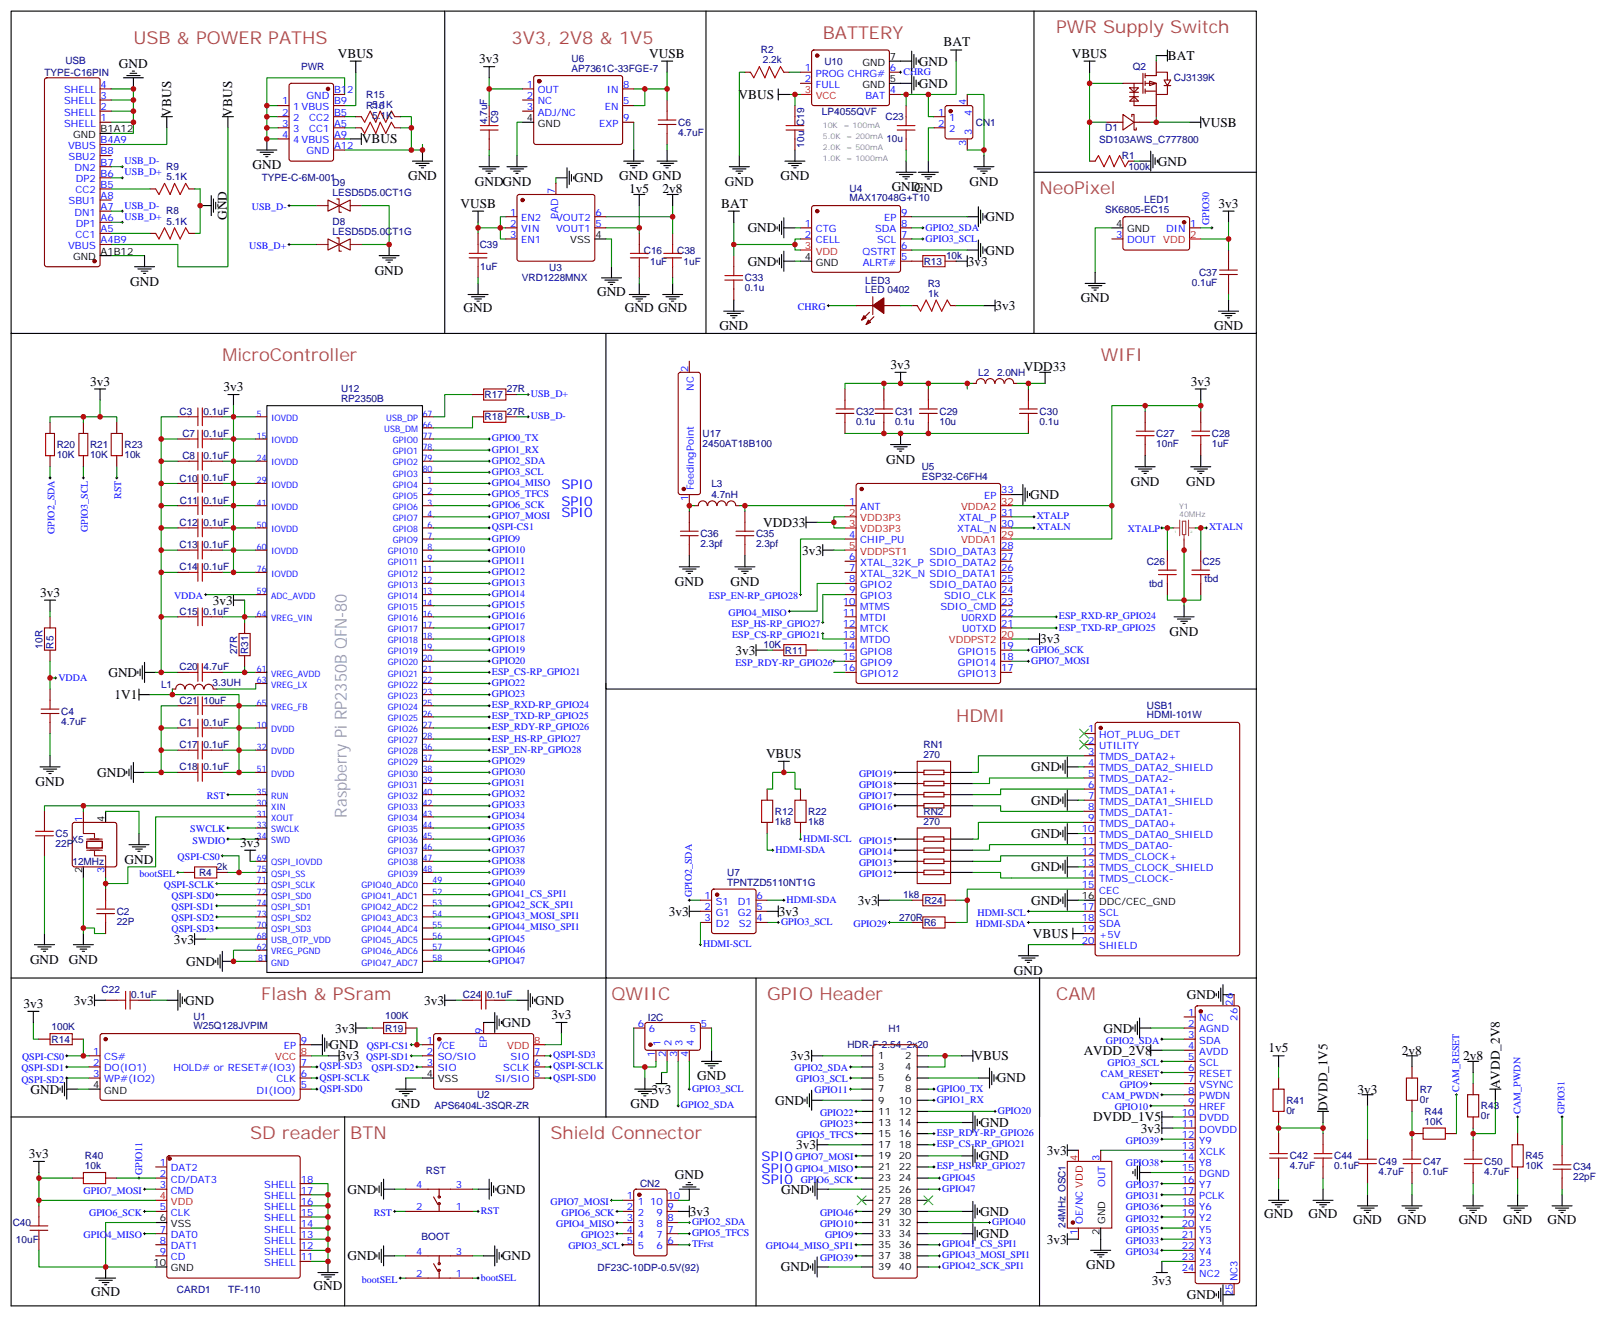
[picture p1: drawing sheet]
<svg xmlns="http://www.w3.org/2000/svg" width="510mm" height="418mm" viewBox="0 0 510 418" stroke-linecap="round" stroke-linejoin="round" font-family="sans-serif">
<defs><g id="words">
<g font-size="5.6" fill="#a54b4b">
<text x="335.1" y="10.6">PWR Supply Switch</text>
<text x="42.3" y="14.1">USB &amp; POWER PATHS</text>
<text x="162.3" y="14.1">3V3, 2V8 &amp; 1V5</text>
<text x="261.1" y="12.3">BATTERY</text>
<text x="329.8" y="61.7">NeoPixel</text>
<text x="70.6" y="114.7">MicroController</text>
<text x="349.2" y="114.7">WIFI</text>
<text x="303.4" y="229.3">HDMI</text>
<text x="82.9" y="317.5">Flash &amp; PSram</text>
<text x="194" y="317.5">QWIIC</text>
<text x="243.4" y="317.5">GPIO Header</text>
<text x="335.1" y="317.5">CAM</text>
<text x="79.4" y="361.6">SD reader</text>
<text x="111.1" y="361.6">BTN</text>
<text x="174.6" y="361.6">Shield Connector</text>
</g>
<text font-size="5.3" fill="#979fad" x="110" y="259.5" transform="rotate(-90 110 259.5)">Raspberry Pi RP2350B QFN-80</text>
<g font-size="4.2">
<text x="299.4" y="14.8">BAT</text>
<text x="37.8" y="21.5">GND</text>
<text x="107.2" y="18.3">VBUS</text>
<text x="152" y="20.1">3v3</text>
<text x="206" y="18.3">VUSB</text>
<text x="291.6" y="20.8">GND</text>
<text x="340.1" y="18.3">VBUS</text>
<text x="370.6" y="19.1">BAT</text>
<text x="291.6" y="27.9">GND</text>
<text x="234.3" y="31.4">VBUS</text>
<text x="54.3" y="37" transform="rotate(-90 54.3 37)">VBUS</text>
<text x="73.7" y="37" transform="rotate(-90 73.7 37)">VBUS</text>
<text x="381.2" y="40.3">VUSB</text>
<text x="114.8" y="45.5">VBUS</text>
<text x="80.1" y="53.7">GND</text>
<text x="367.4" y="52.6">GND</text>
<text x="129.5" y="57.2">GND</text>
<text x="150.6" y="59">GNDGND</text>
<text x="182.2" y="57.9">GND</text>
<text x="196.5" y="57.2">GND GND</text>
<text x="230" y="59">GND</text>
<text x="247.7" y="57.2">GND</text>
<text x="307.7" y="58.9">GND</text>
<text x="146.1" y="65.9">VUSB</text>
<text x="199.7" y="61.4">1v5</text>
<text x="210.3" y="61.4">2v8</text>
<text x="228.8" y="65.9">BAT</text>
<text x="282.9" y="60.7">GND</text>
<text x="290" y="61">GND</text>
<text x="386.6" y="65.9">3v3</text>
<text x="72" y="69.8" transform="rotate(-90 72 69.8)">GND</text>
<text x="312.7" y="70.2">GND</text>
<text x="237.2" y="73.7">GND</text>
<text x="312.7" y="80.8">GND</text>
<text x="118.9" y="87.2">GND</text>
<text x="237.2" y="84.3">GND</text>
<text x="307.1" y="84.3">3v3</text>
<text x="41.3" y="90.7">GND</text>
<text x="189.4" y="93.8">GND</text>
<text x="147.1" y="99.1">GND</text>
<text x="198.3" y="99.1">GND GND</text>
<text x="315.9" y="98.4">3v3</text>
<text x="342.9" y="96">GND</text>
<text x="228.2" y="104.8">GND</text>
<text x="385.3" y="104.8">GND</text>
<text x="282.6" y="117.1">3v3</text>
<text x="324.9" y="117.9">VDD33</text>
<text x="28.6" y="122.4">3v3</text>
<text x="70.9" y="124.2">3v3</text>
<text x="377.8" y="122.4">3v3</text>
<text x="281.2" y="147.2">GND</text>
<text x="358.8" y="154.2">GND</text>
<text x="376.4" y="154.2">GND</text>
<text x="326.8" y="158.4">GND</text>
<text x="242.2" y="167.2">VDD33</text>
<text x="254.5" y="176.1">3v3</text>
<text x="214.1" y="185.9">GND</text>
<text x="231.8" y="185.9">GND</text>
<text x="12.7" y="189.4">3v3</text>
<text x="67.6" y="191.9">3v3</text>
<text x="371.1" y="201.9">GND</text>
<text x="233.4" y="207.8">3v3</text>
<text x="330" y="204.3">3v3</text>
<text x="34.4" y="214.8">GND</text>
<text x="36.4" y="221.9">1V1</text>
<text x="243.1" y="240.5">VBUS</text>
<text x="327.2" y="244.8">GND</text>
<text x="11.3" y="249.5">GND</text>
<text x="30.9" y="246.6">GND</text>
<text x="327.2" y="255.4">GND</text>
<text x="76.2" y="268.8">3v3</text>
<text x="327.2" y="266">GND</text>
<text x="39.5" y="274.1">GND</text>
<text x="327.2" y="276.6">GND</text>
<text x="272.2" y="287.2">3v3</text>
<text x="327.2" y="287.2">GND</text>
<text x="212.2" y="290.7">3v3</text>
<text x="247.1" y="290.7">3v3</text>
<text x="55.2" y="299.5">3v3</text>
<text x="327.7" y="297.7">VBUS</text>
<text x="9.5" y="305.9">GND</text>
<text x="21.9" y="305.9">GND</text>
<text x="59.1" y="306.6">GND</text>
<text x="321.7" y="309.4">GND</text>
<text x="376.6" y="317.2">GND</text>
<text x="7.4" y="319.9">3v3</text>
<text x="23.5" y="318.9">3v3</text>
<text x="58.7" y="318.9">GND</text>
<text x="134.6" y="318.9">3v3</text>
<text x="169.9" y="318.9">GND</text>
<text x="175" y="323.5">3v3</text>
<text x="106.4" y="327.8">3v3</text>
<text x="159.3" y="326">GND</text>
<text x="350.1" y="327.7">GND</text>
<text x="104.6" y="333">GND</text>
<text x="343.9" y="334.8">AVDD_2V8</text>
<text x="402.5" y="334">1v5</text>
<text x="444.9" y="334.8">2v8</text>
<text x="107.8" y="336.5">3v3</text>
<text x="250.8" y="336.5">3v3</text>
<text x="308.9" y="336.5">VBUS</text>
<text x="464.3" y="336.5">2v8</text>
<text x="9.7" y="347.1">GND</text>
<text x="206.7" y="347.1">3v3</text>
<text x="221.2" y="343">GND</text>
<text x="316.3" y="343.6">GND</text>
<text x="430.7" y="347.1">3v3</text>
<text x="475.9" y="345.7" transform="rotate(-90 475.9 345.7)">AVDD_2V8</text>
<text x="124.2" y="351.8">GND</text>
<text x="200" y="351.8">GND</text>
<text x="246" y="350.7">GND</text>
<text x="421.2" y="352.8" transform="rotate(-90 421.2 352.8)">DVDD_1V5</text>
<text x="311" y="357.7">GND</text>
<text x="346.8" y="356">DVDD_1V5</text>
<text x="361.9" y="359.5">3v3</text>
<text x="252.6" y="364.8">3v3</text>
<text x="9.2" y="367.6">3v3</text>
<text x="311" y="368.3">GND</text>
<text x="332.1" y="366.6">3v3</text>
<text x="214.1" y="374.2">GND</text>
<text x="110.3" y="378.9">GND</text>
<text x="157.5" y="378.9">GND</text>
<text x="247.8" y="378.9">GND</text>
<text x="218.9" y="385.9">3v3</text>
<text x="311" y="385.9">GND</text>
<text x="401.1" y="386.6">GND</text>
<text x="415.2" y="386.6">GND</text>
<text x="429.3" y="388.4">GND</text>
<text x="443.4" y="388.4">GND</text>
<text x="462.8" y="388.4">GND</text>
<text x="477" y="388.4">GND</text>
<text x="491.1" y="388.4">GND</text>
<text x="311" y="393">GND</text>
<text x="332.1" y="394.8">3v3</text>
<text x="110.3" y="400">GND</text>
<text x="159.3" y="400">GND</text>
<text x="247.7" y="403.6">GND</text>
<text x="344.7" y="402.9">GND</text>
<text x="365.5" y="407.8">3v3</text>
<text x="28.9" y="411.3">GND</text>
<text x="99.5" y="409.6">GND</text>
<text x="376.6" y="412.5">GND</text>
</g>
<g font-size="4.2" fill="#00f">
<text x="178.2" y="155.2">SPI0</text>
<text x="178.2" y="160.5">SPI0</text>
<text x="178.2" y="164">SPI0</text>
<text x="241.7" y="368.7">SPI0</text>
<text x="241.7" y="372.2">SPI0</text>
<text x="241.7" y="375.7">SPI0</text>
</g>
<g font-size="3.2" fill="#000080">
<text x="241.5" y="16.9">R2</text>
<text x="20.7" y="20.5">USB</text>
<text x="95.5" y="22.2">PWR</text>
<text x="181.3" y="22.9">AP7361C-33FGE-7</text>
<text x="181.3" y="19.7">U6</text>
<text x="242.1" y="20.1">2.2k</text>
<text x="261.6" y="20.5">U10</text>
<text x="359.4" y="22.3">Q2</text>
<text x="14.1" y="24.1">TYPE-C16PIN</text>
<text x="372.5" y="25.8">CJ3139K</text>
<text x="116.2" y="31">R15</text>
<text x="116.2" y="34.6">R16</text>
<text x="118.1" y="34.2">5.1K</text>
<text x="118.1" y="37.7">5.1K</text>
<text x="154.6" y="39.5" transform="rotate(-90 154.6 39.5)">4.7uF</text>
<text x="158.1" y="39.1" transform="rotate(-90 158.1 39.1)">C9</text>
<text x="215.2" y="39.9">C6</text>
<text x="260.8" y="36.4">LP4055QVF</text>
<text x="281" y="38.2">C23</text>
<text x="309.6" y="40.1">CN1</text>
<text x="350.7" y="41.7">D1</text>
<text x="215.2" y="43.1">4.7uF</text>
<text x="255.1" y="46.8" transform="rotate(-90 255.1 46.8)">10u C19</text>
<text x="281.2" y="45.2">10u</text>
<text x="348.8" y="45.2">SD103AWS_C777800</text>
<text x="52.7" y="54">R9</text>
<text x="356" y="50.5">R1</text>
<text x="52.8" y="57.1">5.1K</text>
<text x="83.1" y="57.6">TYPE-C-6M-001</text>
<text x="105.5" y="58.9">D9</text>
<text x="358" y="54.1">100k</text>
<text x="105.5" y="62.1">LESD5D5.0CT1G</text>
<text x="269.5" y="63.9">MAX17048G+T10</text>
<text x="269.5" y="60.9">U4</text>
<text x="363.1" y="64.4">LED1</text>
<text x="52.7" y="68.1">R8</text>
<text x="52.8" y="71.3">5.1K</text>
<text x="105.5" y="71.3">D8</text>
<text x="350.7" y="67.6">SK6805-EC15</text>
<text x="105.5" y="74.4">LESD5D5.0CT1G</text>
<text x="152.2" y="78.8">C39</text>
<text x="204.3" y="80.5">C16</text>
<text x="214.9" y="80.5">C38</text>
<text x="293.1" y="84">R13</text>
<text x="300.2" y="82.2">10k</text>
<text x="152.4" y="85.8">1uF</text>
<text x="165.6" y="89.3">VRD1228MNX</text>
<text x="174.3" y="86">U3</text>
<text x="206.3" y="84">1uF</text>
<text x="216.9" y="84">1uF</text>
<text x="236.4" y="89.3">C33</text>
<text x="274.6" y="90">LED3</text>
<text x="380.5" y="87.6">C37</text>
<text x="236.4" y="92.5">0.1u</text>
<text x="274.6" y="93.1">LED 0402</text>
<text x="294.4" y="91">R3</text>
<text x="294.5" y="94.2">1k</text>
<text x="378.2" y="90.8">0.1uF</text>
<text x="310.4" y="119.3">L2</text>
<text x="316.4" y="119.3">2.0NH</text>
<text x="108.2" y="124.5">U12</text>
<text x="160.8" y="124.5">27R</text>
<text x="57" y="131.7">C3</text>
<text x="64.6" y="131.7">0.1uF</text>
<text x="108.2" y="127.7">RP2350B</text>
<text x="153.8" y="126.3">R17</text>
<text x="160.8" y="131.6">27R</text>
<text x="271.6" y="131.7">C32</text>
<text x="284" y="131.7">C31</text>
<text x="298.1" y="131.7">C29</text>
<text x="329.9" y="131.7">C30</text>
<text x="153.8" y="133.4">R18</text>
<text x="271.6" y="134.9">0.1u</text>
<text x="284" y="134.9">0.1u</text>
<text x="298.1" y="134.9">10u</text>
<text x="329.8" y="134.9">0.1u</text>
<text x="18" y="142.3">R20</text>
<text x="28.6" y="142.3">R21</text>
<text x="39.5" y="142.2">R23</text>
<text x="57.9" y="138.7">C7</text>
<text x="64.6" y="138.7">0.1uF</text>
<text x="223" y="141.9">2450AT18B100</text>
<text x="223" y="138.7">U17</text>
<text x="366.9" y="141.9">10nF</text>
<text x="366.9" y="138.7">C27</text>
<text x="384.5" y="141.9">1uF</text>
<text x="384.5" y="138.7">C28</text>
<text x="18" y="145.5">10K</text>
<text x="28.6" y="145.5">10K</text>
<text x="39.5" y="145.4">10k</text>
<text x="57.9" y="145.8">C8</text>
<text x="64.6" y="145.8">0.1uF</text>
<text x="292.5" y="149.1">U5</text>
<text x="57" y="152.8">C10</text>
<text x="64.6" y="152.8">0.1uF</text>
<text x="225.7" y="154.7">L3</text>
<text x="292.5" y="152.3">ESP32-C6FH4</text>
<text x="57.1" y="159.9">C11</text>
<text x="64.6" y="159.9">0.1uF</text>
<text x="225.7" y="157.9">4.7nH</text>
<text x="57" y="167">C12</text>
<text x="64.6" y="166.9">0.1uF</text>
<text x="64.6" y="174">0.1uF</text>
<text x="222.2" y="173.7">2.3pf</text>
<text x="222.2" y="170.5">C36</text>
<text x="239.9" y="173.7">2.3pf</text>
<text x="239.9" y="170.5">C35</text>
<text x="57" y="174">C13</text>
<text x="363.9" y="179.3">C26</text>
<text x="381.5" y="179.3">C25</text>
<text x="57" y="181.1">C14</text>
<text x="64.6" y="181">0.1uF</text>
<text x="382.2" y="184.6">tbd</text>
<text x="364.6" y="186.4">tbd</text>
<text x="57" y="195.2">C15</text>
<text x="64.6" y="195.2">0.1uF</text>
<text x="13.5" y="205.9" transform="rotate(-90 13.5 205.9)">10R</text>
<text x="17" y="205.9" transform="rotate(-90 17 205.9)">R5</text>
<text x="75.2" y="207.6" transform="rotate(-90 75.2 207.6)">27R</text>
<text x="78.7" y="207.6" transform="rotate(-90 78.7 207.6)">R31</text>
<text x="242.3" y="205.7">10K</text>
<text x="249" y="207.4">R11</text>
<text x="57" y="212.8">C20</text>
<text x="64.6" y="212.8">4.7uF</text>
<text x="51.1" y="218.3">L1</text>
<text x="67.5" y="217.9">3.3UH</text>
<text x="19.4" y="226.9">C4</text>
<text x="57" y="223.4">C21</text>
<text x="64.6" y="223.4">10uF</text>
<text x="363.9" y="227.9">HDMI-101W</text>
<text x="363.9" y="224.9">USB1</text>
<text x="19.4" y="230.1">4.7uF</text>
<text x="57" y="230.5">C1</text>
<text x="64.6" y="230.4">0.1uF</text>
<text x="57" y="237.5">C17</text>
<text x="64.6" y="237.5">0.1uF</text>
<text x="293" y="237.4">RN1</text>
<text x="57" y="244.6">C18</text>
<text x="64.6" y="244.5">0.1uF</text>
<text x="293" y="240.6">270</text>
<text x="245.9" y="261.8">1k8</text>
<text x="245.9" y="258.6">R12</text>
<text x="256.5" y="261.8">1k8</text>
<text x="256.5" y="258.6">R22</text>
<text x="293" y="261.8">270</text>
<text x="293" y="258.6">RN2</text>
<text x="17.6" y="268.9">22P</text>
<text x="17.6" y="265.7">C5</text>
<text x="22.7" y="267.5">X5</text>
<text x="23" y="274.5">12MHz</text>
<text x="63.2" y="278.1">R4</text>
<text x="68.8" y="276.3">2k</text>
<text x="230.7" y="281.2">TPNTZD5110NT1G</text>
<text x="230.7" y="278">U7</text>
<text x="286.6" y="285.1">1k8</text>
<text x="293.3" y="286.9">R24</text>
<text x="37" y="293.6">22P</text>
<text x="37" y="290.4">C2</text>
<text x="285.3" y="292.2">270R</text>
<text x="293.1" y="293.9">R6</text>
<text x="32.3" y="315.1">C22</text>
<text x="41.7" y="316.9">0.1uF</text>
<text x="146.9" y="316.9">C24</text>
<text x="154.5" y="316.9">0.1uF</text>
<text x="61.4" y="323.7">U1</text>
<text x="122.2" y="323.5">100K</text>
<text x="205.6" y="323.9">I2C</text>
<text x="16.4" y="327">100K</text>
<text x="61.4" y="326.7">W25Q128JVPIM</text>
<text x="122.2" y="327.5">R19</text>
<text x="281.9" y="327.5">H1</text>
<text x="16.4" y="331">R14</text>
<text x="268.9" y="332.7">HDR-F-2.54_2x20</text>
<text x="450.5" y="346.9">R7</text>
<text x="137.8" y="352.2">APS6404L-3SQR-ZR</text>
<text x="151.4" y="348.7">U2</text>
<text x="408.2" y="353.6">0r</text>
<text x="408.2" y="350.4">R41</text>
<text x="450.5" y="350">0r</text>
<text x="452" y="353.8">R44</text>
<text x="469.9" y="352.2">R43</text>
<text x="452" y="357">10K</text>
<text x="469.9" y="355.3">0r</text>
<text x="27" y="371.1">10k</text>
<text x="27" y="368">R40</text>
<text x="409.2" y="371.2">4.7uF</text>
<text x="409.2" y="368">C42</text>
<text x="423.3" y="371.2">0.1uF</text>
<text x="423.3" y="368">C44</text>
<text x="437.4" y="369.8">C49</text>
<text x="451.6" y="369.8">C47</text>
<text x="471" y="369.8">C50</text>
<text x="484" y="371.2">10K</text>
<text x="484" y="368">R45</text>
<text x="499.2" y="371.5">C34</text>
<text x="135.1" y="372.5">RST</text>
<text x="203.1" y="376.8">CN2</text>
<text x="437.4" y="372.9">4.7uF</text>
<text x="451.6" y="372.9">0.1uF</text>
<text x="471" y="372.9">4.7uF</text>
<text x="499.2" y="374.7">22pF</text>
<text x="4" y="389.2">C40</text>
<text x="338" y="389.7" transform="rotate(-90 338 389.7)">24MHz OSC1</text>
<text x="5.1" y="394.5">10uF</text>
<text x="133.8" y="393.7">BOOT</text>
<text x="189.6" y="403.3">DF23C-10DP-0.5V(92)</text>
<text x="56.2" y="410.3">CARD1</text>
<text x="72.4" y="410.3">TF-110</text>
</g>
<g font-size="3.2" fill="#00f">
<text x="255.3" y="22.6">1</text>
<text x="282.4" y="22.6">6</text>
<text x="286.6" y="23.8">CHRG</text>
<text x="20.4" y="29.6">SHELL</text>
<text x="31.9" y="27.9">4</text>
<text x="106" y="29.6">B12</text>
<text x="167.1" y="27.9">1</text>
<text x="170.6" y="29.6">OUT</text>
<text x="192.5" y="29.6">IN</text>
<text x="197.7" y="27.9">8</text>
<text x="255.3" y="26.1">2</text>
<text x="258.8" y="24.3">PROG CHRG#</text>
<text x="258.8" y="27.9">FULL</text>
<text x="282.4" y="29.6">4</text>
<text x="20.4" y="33.2">SHELL</text>
<text x="31.9" y="34.9">2</text>
<text x="31.9" y="31.4">3</text>
<text x="89.5" y="33.2">1</text>
<text x="93" y="34.9">1 VBUS</text>
<text x="97.2" y="31.4">GND</text>
<text x="106" y="33.2">B9</text>
<text x="167.1" y="31.4">2</text>
<text x="167.1" y="34.9">3</text>
<text x="170.6" y="33.2">NC</text>
<text x="191.9" y="34.9">EN</text>
<text x="197.7" y="33.2">5</text>
<text x="274.6" y="31.4">BAT</text>
<text x="306.6" y="33.3" transform="rotate(-90 306.6 33.3)">4</text>
<text x="20.4" y="40.2">SHELL</text>
<text x="20.4" y="36.7">SHELL</text>
<text x="31.9" y="38.5">1</text>
<text x="89.5" y="36.7">2</text>
<text x="89.5" y="40.2">3</text>
<text x="93" y="38.5">2</text>
<text x="93" y="42">3</text>
<text x="98.1" y="42">CC1</text>
<text x="98.1" y="38.5">CC2</text>
<text x="106" y="40.2">A5</text>
<text x="106" y="36.7">B5</text>
<text x="170.6" y="36.7">ADJ/NC</text>
<text x="190.2" y="40.2">EXP</text>
<text x="197.7" y="38.5">9</text>
<text x="297.7" y="36.7">1</text>
<text x="297.7" y="40.2">2</text>
<text x="301.2" y="38.5">1</text>
<text x="301.2" y="42">2</text>
<text x="308.3" y="36.8" transform="rotate(-90 308.3 36.8)">4</text>
<text x="21.6" y="47.3">VBUS</text>
<text x="31.9" y="45.5">B4A9</text>
<text x="89.5" y="43.7">4</text>
<text x="93" y="45.5">4 VBUS</text>
<text x="106" y="47.3">A12</text>
<text x="106" y="43.7">A9</text>
<text x="306.6" y="46.3" transform="rotate(-90 306.6 46.3)">3</text>
<text x="308.3" y="42.8" transform="rotate(-90 308.3 42.8)">3</text>
<text x="21.8" y="50.8">SBU2</text>
<text x="31.9" y="52.6">B7</text>
<text x="31.9" y="49">B8</text>
<text x="39.5" y="52.1">USB_D-</text>
<text x="97.2" y="49">GND</text>
<text x="23.6" y="54.3">DN2</text>
<text x="24.1" y="57.9">DP2</text>
<text x="31.9" y="59.6">B5</text>
<text x="31.9" y="56.1">B6</text>
<text x="39.5" y="55.6">USB_D+</text>
<text x="21.8" y="64.9">SBU1</text>
<text x="24" y="61.4">CC2</text>
<text x="31.9" y="63.1">A8</text>
<text x="176" y="61.6" transform="rotate(-90 176 61.6)">7</text>
<text x="23.6" y="68.4">DN1</text>
<text x="24.1" y="72">DP1</text>
<text x="31.9" y="70.2">A6</text>
<text x="31.9" y="66.7">A7</text>
<text x="39.5" y="66.2">USB_D-</text>
<text x="39.5" y="69.7">USB_D+</text>
<text x="79.9" y="66.6">USB_D-</text>
<text x="161.9" y="68.4">1</text>
<text x="161.9" y="72">2</text>
<text x="165.3" y="70.2">EN2</text>
<text x="176.5" y="70.2">VOUT2</text>
<text x="177.1" y="69.6" transform="rotate(-90 177.1 69.6)">PAD</text>
<text x="188.9" y="72">5</text>
<text x="188.9" y="68.4">6</text>
<text x="255.3" y="72">1</text>
<text x="280.5" y="70.2">EP</text>
<text x="285.9" y="72">8</text>
<text x="285.9" y="68.4">9</text>
<text x="377.6" y="72">1</text>
<text x="383.7" y="71.4" transform="rotate(-90 383.7 71.4)">GPIO30</text>
<text x="24" y="75.5">CC1</text>
<text x="31.9" y="77.3">A4B9</text>
<text x="31.9" y="73.7">A5</text>
<text x="161.9" y="75.5">3</text>
<text x="165.3" y="73.7">VIN</text>
<text x="165.3" y="77.3">EN1</text>
<text x="176.5" y="73.7">VOUT1</text>
<text x="255.3" y="75.5">2</text>
<text x="258.8" y="73.7">CTG</text>
<text x="258.8" y="77.3">CELL</text>
<text x="277.7" y="73.7">SDA</text>
<text x="278.3" y="77.3">SCL</text>
<text x="285.9" y="75.5">7</text>
<text x="293.7" y="76.7">GPIO3_SCL</text>
<text x="293.7" y="73.2">GPIO2_SDA</text>
<text x="354.1" y="75.5">3</text>
<text x="357.6" y="77.3">DOUT</text>
<text x="370" y="73.7">DIN</text>
<text x="21.6" y="79">VBUS</text>
<text x="79.1" y="78.9">USB_D+</text>
<text x="273.7" y="80.8">QSTRT</text>
<text x="285.9" y="82.6">5</text>
<text x="285.9" y="79">6</text>
<text x="273.8" y="84.3">ALRT#</text>
<text x="253.2" y="98.5">CHRG</text>
<text x="218.4" y="118" transform="rotate(-90 218.4 118)">2</text>
<text x="220.1" y="124.1" transform="rotate(-90 220.1 124.1)">NC</text>
<text x="168.4" y="126.1">USB_D+</text>
<text x="168.4" y="133.1">USB_D-</text>
<text x="156.1" y="143.7">GPIO1_RX</text>
<text x="156.1" y="140.1">GPIO0_TX</text>
<text x="156.1" y="147.2">GPIO2_SDA</text>
<text x="156.1" y="150.7">GPIO3_SCL</text>
<text x="156.1" y="154.2">GPIO4_MISO</text>
<text x="220.1" y="155.7" transform="rotate(-90 220.1 155.7)">FeedingPoint</text>
<text x="38.5" y="158.4" transform="rotate(-90 38.5 158.4)">RST</text>
<text x="156.1" y="161.3">GPIO6_SCK</text>
<text x="156.1" y="157.8">GPIO5_TFCS</text>
<text x="218.4" y="159.2" transform="rotate(-90 218.4 159.2)">1</text>
<text x="269.4" y="160.2">1</text>
<text x="272.9" y="161.9">ANT</text>
<text x="312.3" y="158.4">EP</text>
<text x="317.7" y="156.6">33</text>
<text x="156.1" y="164.8">GPIO7_MOSI</text>
<text x="304.2" y="165.5">XTAL_P</text>
<text x="317.7" y="163.7">31</text>
<text x="317.7" y="167.2">30</text>
<text x="329" y="164.8">XTALP</text>
<text x="17.3" y="169.4" transform="rotate(-90 17.3 169.4)">GPIO2_SDA</text>
<text x="27.9" y="168.9" transform="rotate(-90 27.9 168.9)">GPIO3_SCL</text>
<text x="156.1" y="171.9">GPIO9</text>
<text x="156.1" y="168.4">QSPI-CS1</text>
<text x="269.4" y="170.7">4</text>
<text x="272.9" y="172.5">CHIP_PU</text>
<text x="303.7" y="169">XTAL_N</text>
<text x="329" y="168.4">XTALN</text>
<text x="357.9" y="169">XTALP</text>
<text x="383.6" y="168.4">XTALN</text>
<text x="156.1" y="175.4">GPIO10</text>
<text x="156.1" y="179">GPIO11</text>
<text x="269.4" y="177.8">6</text>
<text x="272.9" y="179.6">XTAL_32K_P SDIO_DATA2</text>
<text x="295" y="176">SDIO_DATA3</text>
<text x="317.7" y="174.3">28</text>
<text x="317.7" y="177.8">27</text>
<text x="156.1" y="182.5">GPIO12</text>
<text x="156.1" y="186">GPIO13</text>
<text x="269.4" y="184.9">8</text>
<text x="269.4" y="181.3">7</text>
<text x="272.9" y="183.1">XTAL_32K_N SDIO_DATA1</text>
<text x="317.7" y="181.3">26</text>
<text x="317.7" y="184.9">25</text>
<text x="55.2" y="190.2">VDDA</text>
<text x="156.1" y="189.5">GPIO14</text>
<text x="224.9" y="190.2">ESP_EN-RP_GPIO28</text>
<text x="267.4" y="191.9">10</text>
<text x="269.4" y="188.4">9</text>
<text x="272.9" y="190.1">GPIO3</text>
<text x="272.9" y="186.6">GPIO2</text>
<text x="295" y="186.6">SDIO_DATA0</text>
<text x="299.6" y="190.1">SDIO_CLK</text>
<text x="317.7" y="188.4">24</text>
<text x="317.7" y="191.9">23</text>
<text x="156.1" y="193.1">GPIO15</text>
<text x="156.1" y="196.6">GPIO16</text>
<text x="231.1" y="195.4">GPIO4_MISO</text>
<text x="267.4" y="195.4">11</text>
<text x="272.9" y="197.2">MTDI</text>
<text x="272.9" y="193.7">MTMS</text>
<text x="298.4" y="193.7">SDIO_CMD</text>
<text x="305" y="197.2">U0RXD</text>
<text x="317.7" y="195.4">22</text>
<text x="336" y="196.6">ESP_RXD-RP_GPIO24</text>
<text x="156.1" y="200.1">GPIO17</text>
<text x="156.1" y="203.6">GPIO18</text>
<text x="232.1" y="199">ESP_HS-RP_GPIO27</text>
<text x="232.3" y="202.5">ESP_CS-RP_GPIO21</text>
<text x="267.4" y="202.5">13</text>
<text x="267.4" y="199">12</text>
<text x="272.9" y="200.7">MTCK</text>
<text x="305.3" y="200.7">U0TXD</text>
<text x="317.7" y="199">21</text>
<text x="336" y="200.2">ESP_TXD-RP_GPIO25</text>
<text x="156.1" y="207.2">GPIO19</text>
<text x="267.4" y="209.5">15</text>
<text x="267.4" y="206">14</text>
<text x="272.9" y="207.8">GPIO8</text>
<text x="272.9" y="204.3">MTDO</text>
<text x="304" y="207.8">GPIO15</text>
<text x="317.7" y="206">19</text>
<text x="317.7" y="209.5">18</text>
<text x="327.2" y="207.1">GPIO6_SCK</text>
<text x="156.1" y="214.2">ESP_CS-RP_GPIO21</text>
<text x="156.1" y="210.7">GPIO20</text>
<text x="233.4" y="211.3">ESP_RDY-RP_GPIO26</text>
<text x="267.4" y="213.1">16</text>
<text x="272.9" y="214.8">GPIO12</text>
<text x="272.9" y="211.3">GPIO9</text>
<text x="304" y="211.3">GPIO14</text>
<text x="304" y="214.8">GPIO13</text>
<text x="317.7" y="213.1">17</text>
<text x="327.2" y="210.7">GPIO7_MOSI</text>
<text x="18.5" y="216">VDDA</text>
<text x="156.1" y="217.7">GPIO22</text>
<text x="156.1" y="221.3">GPIO23</text>
<text x="156.1" y="224.8">ESP_RXD-RP_GPIO24</text>
<text x="156.1" y="228.4">ESP_TXD-RP_GPIO25</text>
<text x="156.1" y="231.9">ESP_RDY-RP_GPIO26</text>
<text x="345.3" y="232.5">1</text>
<text x="156.1" y="235.4">ESP_HS-RP_GPIO27</text>
<text x="156.1" y="238.9">ESP_EN-RP_GPIO28</text>
<text x="345.3" y="236">2</text>
<text x="345.3" y="239.5">3</text>
<text x="348.8" y="234.2">HOT_PLUG_DET</text>
<text x="348.8" y="237.8">UTILITY</text>
<text x="156.1" y="242.4">GPIO29</text>
<text x="156.1" y="246">GPIO30</text>
<text x="345.3" y="243.1">4</text>
<text x="348.8" y="241.3">TMDS_DATA2+</text>
<text x="348.8" y="244.8">TMDS_DATA2_SHIELD</text>
<text x="156.1" y="249.5">GPIO31</text>
<text x="272.6" y="246.6">GPIO19</text>
<text x="272.6" y="250.1">GPIO18</text>
<text x="345.3" y="246.6">5</text>
<text x="345.3" y="250.1">6</text>
<text x="348.8" y="248.4">TMDS_DATA2-</text>
<text x="348.8" y="251.9">TMDS_DATA1+</text>
<text x="65.7" y="253.7">RST</text>
<text x="156.1" y="253">GPIO32</text>
<text x="156.1" y="256.6">GPIO33</text>
<text x="272.6" y="253.7">GPIO17</text>
<text x="272.6" y="257.2">GPIO16</text>
<text x="345.3" y="253.6">7</text>
<text x="345.3" y="257.2">8</text>
<text x="348.8" y="255.4">TMDS_DATA1_SHIELD</text>
<text x="26.1" y="261.1" transform="rotate(-90 26.1 261.1)">1</text>
<text x="156.1" y="263.6">GPIO35</text>
<text x="156.1" y="260.1">GPIO34</text>
<text x="345.3" y="260.7">9</text>
<text x="348.8" y="258.9">TMDS_DATA1-</text>
<text x="348.8" y="262.5">TMDS_DATA0+</text>
<text x="60.4" y="264.2">SWCLK</text>
<text x="61.1" y="267.8">SWDIO</text>
<text x="156.1" y="267.1">GPIO36</text>
<text x="254.9" y="267.1">HDMI-SCL</text>
<text x="272.6" y="267.8">GPIO15</text>
<text x="343.3" y="264.2">10</text>
<text x="343.3" y="267.8">11</text>
<text x="348.8" y="266">TMDS_DATA0_SHIELD</text>
<text x="348.8" y="269.5">TMDS_DATA0-</text>
<text x="56.4" y="273.1">QSPI-CS0</text>
<text x="156.1" y="270.7">GPIO37</text>
<text x="156.1" y="274.2">GPIO38</text>
<text x="246.1" y="270.7">HDMI-SDA</text>
<text x="272.6" y="271.3">GPIO14</text>
<text x="272.6" y="274.8">GPIO13</text>
<text x="343.3" y="271.3">12</text>
<text x="343.3" y="274.8">13</text>
<text x="348.8" y="273">TMDS_CLOCK+</text>
<text x="33.2" y="277.2" transform="rotate(-90 33.2 277.2)">3</text>
<text x="44.3" y="278.3">bootSEL</text>
<text x="52" y="281.9">QSPI-SCLK</text>
<text x="156.1" y="277.7">GPIO39</text>
<text x="156.1" y="281.2">GPIO40</text>
<text x="272.6" y="278.3">GPIO12</text>
<text x="343.3" y="278.3">14</text>
<text x="343.3" y="281.9">15</text>
<text x="348.8" y="276.6">TMDS_CLOCK_SHIELD</text>
<text x="348.8" y="280.1">TMDS_CLOCK-</text>
<text x="54.4" y="285.4">QSPI-SD0</text>
<text x="156.1" y="284.8">GPIO41_CS_SPI1</text>
<text x="219.5" y="284.9" transform="rotate(-90 219.5 284.9)">GPIO2_SDA</text>
<text x="223.6" y="285.4">1</text>
<text x="227.1" y="287.2">S1</text>
<text x="234.1" y="287.2">D1</text>
<text x="240.1" y="285.4">6</text>
<text x="249.6" y="286.6">HDMI-SDA</text>
<text x="348.8" y="283.6">CEC</text>
<text x="54.4" y="288.9">QSPI-SD1</text>
<text x="54.4" y="292.5">QSPI-SD2</text>
<text x="156.1" y="288.3">GPIO42_SCK_SPI1</text>
<text x="156.1" y="291.8">GPIO43_MOSI_SPI1</text>
<text x="223.6" y="292.5">3</text>
<text x="223.6" y="288.9">2</text>
<text x="227.1" y="290.7">G1</text>
<text x="234.1" y="290.7">G2</text>
<text x="240.1" y="288.9">5</text>
<text x="240.1" y="292.5">4</text>
<text x="247.8" y="293.7">GPIO3_SCL</text>
<text x="310.2" y="290.7">HDMI-SCL</text>
<text x="343.3" y="288.9">17</text>
<text x="343.3" y="292.5">18</text>
<text x="348.8" y="290.7">SCL</text>
<text x="54.4" y="296">QSPI-SD3</text>
<text x="156.1" y="295.4">GPIO44_MISO_SPI1</text>
<text x="156.1" y="298.9">GPIO45</text>
<text x="227.1" y="294.2">D2</text>
<text x="234.4" y="294.2">S2</text>
<text x="270.8" y="294.2">GPIO29</text>
<text x="309.6" y="294.2">HDMI-SDA</text>
<text x="343.3" y="296">19</text>
<text x="343.3" y="299.5">20</text>
<text x="348.8" y="294.2">SDA</text>
<text x="348.8" y="297.7">+5V</text>
<text x="156.1" y="302.4">GPIO46</text>
<text x="156.1" y="305.9">GPIO47</text>
<text x="223.1" y="300.7">HDMI-SCL</text>
<text x="348.8" y="301.3">SHIELD</text>
<text x="377" y="322.4">1</text>
<text x="391.2" y="319.3" transform="rotate(-90 391.2 319.3)">26</text>
<text x="153.1" y="328.1" transform="rotate(-90 153.1 328.1)">9</text>
<text x="202.4" y="326">6</text>
<text x="205.9" y="327.7">6</text>
<text x="218.9" y="327.7">5</text>
<text x="222.4" y="326">5</text>
<text x="377" y="326">2</text>
<text x="377" y="329.5">3</text>
<text x="380.5" y="324.2">NC</text>
<text x="380.5" y="327.7">AGND</text>
<text x="392.6" y="324" transform="rotate(-90 392.6 324)">26</text>
<text x="29.6" y="334.8">1</text>
<text x="90" y="333">EP</text>
<text x="95.4" y="331.3">9</text>
<text x="116.3" y="333">QSPI-CS1</text>
<text x="135.4" y="331.3">1</text>
<text x="135.4" y="334.8">2</text>
<text x="138.9" y="333">/CE</text>
<text x="154.5" y="332.7" transform="rotate(-90 154.5 332.7)">EP</text>
<text x="169.5" y="334.8">7</text>
<text x="175.5" y="335.9">QSPI-SD3</text>
<text x="207.8" y="335.6" transform="rotate(-90 207.8 335.6)">1</text>
<text x="209.5" y="332.1" transform="rotate(-90 209.5 332.1)">1</text>
<text x="211.3" y="335.6" transform="rotate(-90 211.3 335.6)">2</text>
<text x="213.1" y="332.1" transform="rotate(-90 213.1 332.1)">2</text>
<text x="214.8" y="335.6" transform="rotate(-90 214.8 335.6)">3</text>
<text x="216.6" y="332.1" transform="rotate(-90 216.6 332.1)">3</text>
<text x="218.4" y="335.6" transform="rotate(-90 218.4 335.6)">4</text>
<text x="220.1" y="332.1" transform="rotate(-90 220.1 332.1)">4</text>
<text x="350.9" y="331.2">GPIO2_SDA</text>
<text x="377" y="333">4</text>
<text x="380.5" y="331.3">SDA</text>
<text x="380.5" y="334.8">AVDD</text>
<text x="6.8" y="340.1">QSPI-SD1</text>
<text x="7" y="336.6">QSPI-CS0</text>
<text x="29.6" y="338.3">2</text>
<text x="29.6" y="341.8">3</text>
<text x="33.1" y="336.5">CS#</text>
<text x="33.1" y="340.1">DO(IO1)</text>
<text x="55.1" y="340.1">HOLD# or RESET#(IO3)</text>
<text x="95.4" y="341.8">6</text>
<text x="95.4" y="338.3">7</text>
<text x="101.4" y="339.5">QSPI-SD3</text>
<text x="116.2" y="336.6">QSPI-SD1</text>
<text x="117.9" y="340.1">QSPI-SD2</text>
<text x="135.4" y="338.3">3</text>
<text x="138.9" y="336.5">SO/SIO</text>
<text x="138.9" y="340.1">SIO</text>
<text x="159.7" y="340.1">SCLK</text>
<text x="162" y="336.5">SIO</text>
<text x="169.5" y="341.8">5</text>
<text x="169.5" y="338.3">6</text>
<text x="175.5" y="339.5">QSPI-SCLK</text>
<text x="252.1" y="340.1">GPIO2_SDA</text>
<text x="349.3" y="341.8">CAM_RESET</text>
<text x="351.5" y="338.3">GPIO3_SCL</text>
<text x="377" y="336.5">5</text>
<text x="377" y="340.1">6</text>
<text x="380.5" y="338.3">SCL</text>
<text x="380.5" y="341.8">RESET</text>
<text x="6.8" y="343.6">QSPI-SD2</text>
<text x="33.1" y="343.6">WP#(IO2)</text>
<text x="81.4" y="347.1">DI(IO0)</text>
<text x="87.8" y="343.6">CLK</text>
<text x="95.4" y="345.4">5</text>
<text x="101.4" y="343">QSPI-SCLK</text>
<text x="101.4" y="346.5">QSPI-SD0</text>
<text x="157.1" y="343.6">SI/SIO</text>
<text x="175.5" y="343">QSPI-SD0</text>
<text x="219.6" y="346.6">GPIO3_SCL</text>
<text x="252.7" y="343.6">GPIO3_SCL</text>
<text x="258.5" y="347">GPIO11</text>
<text x="297.2" y="346.5">GPIO0_TX</text>
<text x="355.3" y="345.4">GPIO9</text>
<text x="377" y="343.6">7</text>
<text x="377" y="347.1">8</text>
<text x="380.5" y="345.4">VSYNC</text>
<text x="463" y="346.6" transform="rotate(-90 463 346.6)">CAM_RESET</text>
<text x="216.1" y="351.8">GPIO2_SDA</text>
<text x="297.2" y="350">GPIO1_RX</text>
<text x="316.6" y="353.5">GPIO20</text>
<text x="349.8" y="348.8">CAM_PWDN</text>
<text x="353.7" y="352.5">GPIO10</text>
<text x="377" y="350.7">9</text>
<text x="380.5" y="348.9">PWDN</text>
<text x="380.5" y="352.4">HREF</text>
<text x="482.5" y="353.7" transform="rotate(-90 482.5 353.7)">CAM_PWDN</text>
<text x="496.4" y="353.7" transform="rotate(-90 496.4 353.7)">GPIO31</text>
<text x="260.2" y="357.8">GPIO23</text>
<text x="260.2" y="354.2">GPIO22</text>
<text x="375" y="354.2">10</text>
<text x="375" y="357.7">11</text>
<text x="380.5" y="356">DVDD</text>
<text x="380.5" y="359.5">DOVDD</text>
<text x="252.7" y="361.3">GPIO5_TFCS</text>
<text x="297.2" y="360.6">ESP_RDY-RP_GPIO26</text>
<text x="297.2" y="364.1">ESP_CS-RP_GPIO21</text>
<text x="357.2" y="363">GPIO39</text>
<text x="375" y="361.2">12</text>
<text x="375" y="364.8">13</text>
<text x="380.5" y="363">Y9</text>
<text x="50.7" y="370.1">1</text>
<text x="54.2" y="371.8">DAT2</text>
<text x="252.3" y="371.9">GPIO4_MISO</text>
<text x="252.3" y="368.4">GPIO7_MOSI</text>
<text x="297.2" y="371.2">ESP_HS-RP_GPIO27</text>
<text x="348.9" y="368.5" transform="rotate(-90 348.9 368.5)">3</text>
<text x="357.2" y="370.1">GPIO38</text>
<text x="375" y="368.3">14</text>
<text x="375" y="371.8">15</text>
<text x="380.5" y="366.5">XCLK</text>
<text x="380.5" y="370.1">Y8</text>
<text x="45.1" y="373" transform="rotate(-90 45.1 373)">GPIO11</text>
<text x="50.7" y="373.6">2</text>
<text x="50.7" y="377.1">3</text>
<text x="54.2" y="375.4">CD/DAT3</text>
<text x="83.9" y="377.1">SHELL</text>
<text x="95.4" y="375.4">18</text>
<text x="132" y="377.1">4</text>
<text x="144.6" y="377.1">3</text>
<text x="254.1" y="375.4">GPIO6_SCK</text>
<text x="299" y="374.7">GPIO45</text>
<text x="350.7" y="376.7" transform="rotate(-90 350.7 376.7)">OUT</text>
<text x="357.2" y="377.2">GPIO37</text>
<text x="375" y="375.4">16</text>
<text x="380.5" y="373.6">DGND</text>
<text x="380.5" y="377.1">Y7</text>
<text x="26.5" y="378.9">GPIO7_MOSI</text>
<text x="54.2" y="378.9">CMD</text>
<text x="83.9" y="380.6">SHELL</text>
<text x="95.4" y="382.4">16</text>
<text x="95.4" y="378.9">17</text>
<text x="174.7" y="382.5">GPIO7_MOSI</text>
<text x="198.9" y="380.6">1</text>
<text x="202.4" y="382.4">1</text>
<text x="206.3" y="382.4">10</text>
<text x="211.8" y="380.6">10</text>
<text x="299" y="378.3">GPIO47</text>
<text x="357.2" y="380.7">GPIO31</text>
<text x="375" y="378.9">17</text>
<text x="375" y="382.4">18</text>
<text x="380.5" y="380.6">PCLK</text>
<text x="28.3" y="386">GPIO6_SCK</text>
<text x="50.7" y="384.2">5</text>
<text x="54.2" y="385.9">CLK</text>
<text x="83.9" y="387.7">SHELL</text>
<text x="83.9" y="384.2">SHELL</text>
<text x="95.4" y="389.5">14</text>
<text x="95.4" y="385.9">15</text>
<text x="118.6" y="385.9">RST</text>
<text x="132" y="384.2">2</text>
<text x="144.6" y="384.2">1</text>
<text x="152.6" y="385.3">RST</text>
<text x="176.5" y="389.5">GPIO4_MISO</text>
<text x="178.2" y="386">GPIO6_SCK</text>
<text x="198.9" y="384.2">2</text>
<text x="198.9" y="387.7">3</text>
<text x="202.4" y="385.9">2</text>
<text x="202.4" y="389.5">3</text>
<text x="208.3" y="389.5">8</text>
<text x="208.3" y="385.9">9</text>
<text x="211.8" y="387.7">8</text>
<text x="211.8" y="384.2">9</text>
<text x="219.6" y="388.9">GPIO2_SDA</text>
<text x="260.2" y="386">GPIO46</text>
<text x="260.2" y="389.5">GPIO10</text>
<text x="314.9" y="388.8">GPIO40</text>
<text x="343.6" y="388.5" transform="rotate(-90 343.6 388.5)">OE/NC VDD</text>
<text x="357.2" y="387.7">GPIO32</text>
<text x="357.2" y="384.2">GPIO36</text>
<text x="375" y="385.9">19</text>
<text x="375" y="389.5">20</text>
<text x="380.5" y="384.2">Y6</text>
<text x="380.5" y="387.7">Y2</text>
<text x="26.5" y="393.1">GPIO4_MISO</text>
<text x="50.7" y="391.2">7</text>
<text x="50.7" y="394.8">8</text>
<text x="54.2" y="393">DAT0</text>
<text x="83.9" y="394.8">SHELL</text>
<text x="83.9" y="391.2">SHELL</text>
<text x="95.4" y="393">13</text>
<text x="184.4" y="393">GPIO23</text>
<text x="198.9" y="391.2">4</text>
<text x="198.9" y="394.8">5</text>
<text x="202.4" y="393">4</text>
<text x="208.3" y="393">7</text>
<text x="211.8" y="394.8">6</text>
<text x="211.8" y="391.2">7</text>
<text x="219.6" y="395.9">TFrst</text>
<text x="219.6" y="392.4">GPIO5_TFCS</text>
<text x="261.8" y="393.1">GPIO9</text>
<text x="299" y="395.9">GPIO41_CS_SPI1</text>
<text x="341.8" y="392" transform="rotate(-90 341.8 392)">1</text>
<text x="357.2" y="394.8">GPIO33</text>
<text x="357.2" y="391.3">GPIO35</text>
<text x="375" y="393">21</text>
<text x="380.5" y="391.2">Y5</text>
<text x="380.5" y="394.8">Y3</text>
<text x="50.7" y="398.3">9</text>
<text x="54.2" y="396.5">DAT1</text>
<text x="54.2" y="400">CD</text>
<text x="83.9" y="401.8">SHELL</text>
<text x="83.9" y="398.3">SHELL</text>
<text x="95.4" y="400">11</text>
<text x="95.4" y="396.5">12</text>
<text x="132" y="398.3">4</text>
<text x="144.6" y="398.3">3</text>
<text x="180.4" y="396.5">GPIO3_SCL</text>
<text x="202.4" y="396.5">5</text>
<text x="208.3" y="396.5">6</text>
<text x="243" y="396.5">GPIO44_MISO_SPI1</text>
<text x="260.2" y="400.1">GPIO39</text>
<text x="299" y="399.4">GPIO43_MOSI_SPI1</text>
<text x="357.2" y="398.3">GPIO34</text>
<text x="375" y="396.5">22</text>
<text x="375" y="400">23</text>
<text x="380.5" y="398.3">Y4</text>
<text x="380.5" y="401.8">23</text>
<text x="114.9" y="407.1">bootSEL</text>
<text x="132" y="405.3">2</text>
<text x="144.6" y="405.3">1</text>
<text x="152.6" y="406.5">bootSEL</text>
<text x="299" y="403">GPIO42_SCK_SPI1</text>
<text x="375" y="403.6">24</text>
<text x="380.5" y="405.3">NC2</text>
<text x="392.6" y="406.8" transform="rotate(-90 392.6 406.8)">NC3</text>
<text x="391.2" y="411.5" transform="rotate(-90 391.2 411.5)">25</text>
</g>
<g font-size="3.2">
<text x="273.6" y="20.8">GND</text>
<text x="282.4" y="19.1">7</text>
<text x="273.6" y="27.9">GND</text>
<text x="282.4" y="26.1">5</text>
<text x="31.9" y="42">B1A12</text>
<text x="167.1" y="38.5">4</text>
<text x="170.6" y="40.2">GND</text>
<text x="23.2" y="43.7">GND</text>
<text x="354.1" y="72">4</text>
<text x="180.9" y="77.3">VSS</text>
<text x="188.9" y="75.5">4</text>
<text x="357.6" y="73.7">GND</text>
<text x="23.2" y="82.6">GND</text>
<text x="31.9" y="80.8">A1B12</text>
<text x="255.3" y="82.6">4</text>
<text x="258.8" y="84.3">GND</text>
<text x="33.2" y="261.1" transform="rotate(-90 33.2 261.1)">4</text>
<text x="26.1" y="277.2" transform="rotate(-90 26.1 277.2)">2</text>
<text x="343.3" y="285.4">16</text>
<text x="348.8" y="287.2">DDC/CEC_GND</text>
<text x="135.4" y="341.8">4</text>
<text x="278.7" y="336.2">1</text>
<text x="278.7" y="339.7">3</text>
<text x="287.3" y="336.2">2</text>
<text x="287.3" y="339.7">4</text>
<text x="29.6" y="345.4">4</text>
<text x="33.1" y="347.1">GND</text>
<text x="138.9" y="343.6">VSS</text>
<text x="278.7" y="343.3">5</text>
<text x="278.7" y="346.8">7</text>
<text x="287.3" y="343.3">6</text>
<text x="287.3" y="346.8">8</text>
<text x="278.7" y="350.3">9</text>
<text x="278.7" y="353.8">11</text>
<text x="285.2" y="350.3">10</text>
<text x="285.2" y="353.8">12</text>
<text x="278.7" y="357.4">13</text>
<text x="285.2" y="357.4">14</text>
<text x="278.7" y="360.9">15</text>
<text x="278.7" y="364.4">17</text>
<text x="285.2" y="360.9">16</text>
<text x="285.2" y="364.4">18</text>
<text x="278.7" y="367.9">19</text>
<text x="278.7" y="371.5">21</text>
<text x="285.2" y="367.9">20</text>
<text x="285.2" y="371.5">22</text>
<text x="278.7" y="375">23</text>
<text x="285.2" y="375">24</text>
<text x="278.7" y="378.5">25</text>
<text x="278.7" y="382.1">27</text>
<text x="285.2" y="378.5">26</text>
<text x="285.2" y="382.1">28</text>
<text x="50.7" y="387.7">6</text>
<text x="54.2" y="389.5">VSS</text>
<text x="278.7" y="385.6">29</text>
<text x="278.7" y="389.1">31</text>
<text x="285.2" y="385.6">30</text>
<text x="285.2" y="389.1">32</text>
<text x="350.7" y="388.5" transform="rotate(-90 350.7 388.5)">GND</text>
<text x="278.7" y="392.6">33</text>
<text x="285.2" y="392.6">34</text>
<text x="348.9" y="392" transform="rotate(-90 348.9 392)">2</text>
<text x="48.7" y="401.8">10</text>
<text x="278.7" y="396.2">35</text>
<text x="278.7" y="399.7">37</text>
<text x="285.2" y="396.2">36</text>
<text x="285.2" y="399.7">38</text>
<text x="54.2" y="403.6">GND</text>
<text x="278.7" y="403.2">39</text>
<text x="285.2" y="403.2">40</text>
</g>
<g font-size="3.2" fill="#f00">
<text x="255.3" y="29.6">3</text>
<text x="258.8" y="31.4">VCC</text>
<text x="369.1" y="77.3">VDD</text>
<text x="377.6" y="75.5">2</text>
<text x="255.3" y="79">3</text>
<text x="258.8" y="80.8">VDD</text>
<text x="305" y="161.9">VDDA2</text>
<text x="317.7" y="160.2">32</text>
<text x="269.4" y="167.2">3</text>
<text x="269.4" y="163.7">2</text>
<text x="272.9" y="165.5">VDD3P3</text>
<text x="272.9" y="169">VDD3P3</text>
<text x="305" y="172.5">VDDA1</text>
<text x="317.7" y="170.7">29</text>
<text x="269.4" y="174.3">5</text>
<text x="272.9" y="176">VDDPST1</text>
<text x="317.7" y="202.5">20</text>
<text x="301.1" y="204.3">VDDPST2</text>
<text x="95.4" y="334.8">8</text>
<text x="161" y="333">VDD</text>
<text x="169.5" y="331.3">8</text>
<text x="87.3" y="336.5">VCC</text>
<text x="341.8" y="368.5" transform="rotate(-90 341.8 368.5)">4</text>
<text x="50.7" y="380.6">4</text>
<text x="54.2" y="382.4">VDD</text>
</g>
<g font-size="2.8" fill="#00f">
<text x="81.5" y="132.3">5</text>
<text x="86.1" y="133.6">IOVDD</text>
<text x="121.9" y="137.1">USB_DM</text>
<text x="122.6" y="133.6">USB_DP</text>
<text x="134.2" y="132.3">67</text>
<text x="134.2" y="135.8">66</text>
<text x="81.5" y="139.3">15</text>
<text x="86.1" y="140.7">IOVDD</text>
<text x="124.6" y="140.7">GPIO0</text>
<text x="134.2" y="142.8">78</text>
<text x="134.2" y="139.3">77</text>
<text x="81.5" y="146.4">24</text>
<text x="86.1" y="147.7">IOVDD</text>
<text x="124.6" y="147.7">GPIO2</text>
<text x="124.6" y="144.2">GPIO1</text>
<text x="134.2" y="149.9">80</text>
<text x="134.2" y="146.4">79</text>
<text x="81.5" y="153.4">29</text>
<text x="86.1" y="154.8">IOVDD</text>
<text x="124.6" y="154.8">GPIO4</text>
<text x="124.6" y="151.3">GPIO3</text>
<text x="135.7" y="153.4">1</text>
<text x="81.5" y="160.5">41</text>
<text x="86.1" y="161.8">IOVDD</text>
<text x="124.6" y="161.8">GPIO6</text>
<text x="124.6" y="158.3">GPIO5</text>
<text x="135.7" y="160.5">3</text>
<text x="135.7" y="157">2</text>
<text x="81.5" y="167.5">50</text>
<text x="124.6" y="165.4">GPIO7</text>
<text x="135.7" y="164">4</text>
<text x="135.7" y="167.5">6</text>
<text x="86.1" y="168.9">IOVDD</text>
<text x="124.6" y="172.4">GPIO9</text>
<text x="124.6" y="168.9">GPIO8</text>
<text x="135.7" y="171.1">7</text>
<text x="81.5" y="174.6">60</text>
<text x="86.1" y="175.9">IOVDD</text>
<text x="123.1" y="179.5">GPIO11</text>
<text x="123.1" y="175.9">GPIO10</text>
<text x="135.7" y="178.1">9</text>
<text x="135.7" y="174.6">8</text>
<text x="81.5" y="181.6">76</text>
<text x="86.1" y="183">IOVDD</text>
<text x="123.1" y="183">GPIO12</text>
<text x="134.2" y="185.2">12</text>
<text x="134.2" y="181.6">11</text>
<text x="81.5" y="188.7">59</text>
<text x="86.1" y="190.1">ADC_AVDD</text>
<text x="123.1" y="190.1">GPIO14</text>
<text x="123.1" y="186.5">GPIO13</text>
<text x="134.2" y="188.7">13</text>
<text x="81.5" y="195.8">64</text>
<text x="86.1" y="197.1">VREG_VIN</text>
<text x="123.1" y="197.1">GPIO16</text>
<text x="123.1" y="193.6">GPIO15</text>
<text x="134.2" y="195.8">16</text>
<text x="134.2" y="192.2">14</text>
<text x="123.1" y="200.6">GPIO17</text>
<text x="134.2" y="202.8">18</text>
<text x="134.2" y="199.3">17</text>
<text x="123.1" y="207.7">GPIO19</text>
<text x="123.1" y="204.2">GPIO18</text>
<text x="134.2" y="209.9">20</text>
<text x="134.2" y="206.3">19</text>
<text x="81.5" y="213.4">61</text>
<text x="86.1" y="214.8">VREG_AVDD</text>
<text x="123.1" y="214.8">GPIO21</text>
<text x="123.1" y="211.2">GPIO20</text>
<text x="134.2" y="213.4">21</text>
<text x="81.5" y="216.9">63</text>
<text x="86.1" y="218.3">VREG_LX</text>
<text x="123.1" y="221.8">GPIO23</text>
<text x="123.1" y="218.3">GPIO22</text>
<text x="134.2" y="220.5">23</text>
<text x="134.2" y="216.9">22</text>
<text x="81.5" y="224">65</text>
<text x="86.1" y="225.3">VREG_FB</text>
<text x="123.1" y="225.3">GPIO24</text>
<text x="134.2" y="227.5">26</text>
<text x="134.2" y="224">25</text>
<text x="81.5" y="231">10</text>
<text x="86.1" y="232.4">DVDD</text>
<text x="123.1" y="228.9">GPIO25</text>
<text x="123.1" y="232.4">GPIO26</text>
<text x="134.2" y="231">27</text>
<text x="81.5" y="238.1">32</text>
<text x="86.1" y="239.4">DVDD</text>
<text x="123.1" y="239.4">GPIO28</text>
<text x="123.1" y="235.9">GPIO27</text>
<text x="134.2" y="238.1">36</text>
<text x="134.2" y="234.6">28</text>
<text x="81.5" y="245.1">51</text>
<text x="123.1" y="243">GPIO29</text>
<text x="134.2" y="245.1">38</text>
<text x="134.2" y="241.6">37</text>
<text x="86.1" y="246.5">DVDD</text>
<text x="123.1" y="250">GPIO31</text>
<text x="123.1" y="246.5">GPIO30</text>
<text x="134.2" y="248.7">39</text>
<text x="81.5" y="252.2">35</text>
<text x="81.5" y="255.7">30</text>
<text x="86.1" y="253.6">RUN</text>
<text x="86.1" y="257.1">XIN</text>
<text x="123.1" y="257.1">GPIO33</text>
<text x="123.1" y="253.6">GPIO32</text>
<text x="134.2" y="255.7">42</text>
<text x="134.2" y="252.2">40</text>
<text x="81.5" y="262.8">33</text>
<text x="81.5" y="259.3">31</text>
<text x="86.1" y="260.6">XOUT</text>
<text x="123.1" y="260.6">GPIO34</text>
<text x="134.2" y="262.8">44</text>
<text x="134.2" y="259.3">43</text>
<text x="81.5" y="266.3">34</text>
<text x="86.1" y="267.7">SWD</text>
<text x="86.1" y="264.1">SWCLK</text>
<text x="123.1" y="267.7">GPIO36</text>
<text x="123.1" y="264.1">GPIO35</text>
<text x="134.2" y="269.8">46</text>
<text x="134.2" y="266.3">45</text>
<text x="81.5" y="273.4">69</text>
<text x="86.1" y="274.7">QSPI_IOVDD</text>
<text x="123.1" y="274.7">GPIO38</text>
<text x="123.1" y="271.2">GPIO37</text>
<text x="134.2" y="273.4">47</text>
<text x="81.5" y="276.9">75</text>
<text x="81.5" y="280.4">71</text>
<text x="86.1" y="278.3">QSPI_SS</text>
<text x="86.1" y="281.8">QSPI_SCLK</text>
<text x="114.7" y="281.8">GPIO40_ADC0</text>
<text x="123.1" y="278.3">GPIO39</text>
<text x="134.2" y="276.9">48</text>
<text x="137.2" y="280.4">49</text>
<text x="81.5" y="287.5">74</text>
<text x="81.5" y="284">72</text>
<text x="86.1" y="285.3">QSPI_SD0</text>
<text x="114.7" y="285.3">GPIO41_ADC1</text>
<text x="137.2" y="284">52</text>
<text x="137.2" y="287.5">53</text>
<text x="81.5" y="291">73</text>
<text x="86.1" y="288.8">QSPI_SD1</text>
<text x="86.1" y="292.4">QSPI_SD2</text>
<text x="114.7" y="288.8">GPIO42_ADC2</text>
<text x="114.7" y="292.4">GPIO43_ADC3</text>
<text x="137.2" y="291">54</text>
<text x="81.5" y="294.5">70</text>
<text x="81.5" y="298.1">68</text>
<text x="86.1" y="295.9">QSPI_SD3</text>
<text x="86.1" y="299.4">USB_OTP_VDD</text>
<text x="114.7" y="295.9">GPIO44_ADC4</text>
<text x="114.7" y="299.4">GPIO45_ADC5</text>
<text x="137.2" y="294.5">55</text>
<text x="137.2" y="298.1">56</text>
<text x="81.5" y="301.6">62</text>
<text x="81.9" y="305.1">81</text>
<text x="86.1" y="302.9">VREG_PGND</text>
<text x="114.7" y="302.9">GPIO46_ADC6</text>
<text x="137.2" y="301.6">57</text>
<text x="137.2" y="305.1">58</text>
<text x="86.1" y="306.5">GND</text>
<text x="114.7" y="306.5">GPIO47_ADC7</text>
</g>
<g font-size="2.5" fill="#838383">
<text x="261.1" y="40.6">10K</text>
<text x="267.6" y="40.6">= 100mA</text>
<text x="261.1" y="47.6">2.0K</text>
<text x="261.1" y="44.1">5.0K</text>
<text x="268.5" y="47.6">= 500mA</text>
<text x="268.5" y="44.1">= 200mA</text>
<text x="261.1" y="51.2">1.0K</text>
<text x="268.5" y="51.2">= 1000mA</text>
<text x="374.1" y="161.6">Y1</text>
<text x="374.1" y="164">40MHz</text>
</g>
<g font-size="1.1" fill="#4ba54b">
<text x="372.7" y="169.3">1</text>
<text x="377.8" y="169.3">2</text>
</g>
</g></defs>
<path d="M344 19.4h3.5M345.7 19.4v3.5M377.5 38.8h3.5M381 37v3.6M63.5 65.3h3.5M67 62.1v6.3M67.7 63.1v4.3M68.4 64.2v2.1M69.1 64.9v.7" fill="none" stroke="#000" stroke-width=".35"/>
<path d="M345.7 22.9v14.1M345.7 26.5h10.6M366.9 37v1.8h10.6M63.5 60v14.1h-1.8M35.3 77.6h21.1v7.1M35.3 81.1h10.6" fill="none" stroke="#008700" stroke-width=".35"/>
<path d="M366.9 19.4v3.5M356.3 26.5h6.4M358.4 27.9h2.8l-1.4 1.4zM358.4 32.1l1.4-1.4 1.4 1.4zM358.4 29.3h2.8M358.4 30.7h2.8M359.8 26.5v7h7.1M366.9 30v7" fill="none" stroke="#870000" stroke-width=".35"/>
<g fill="#fff" stroke="#870000" stroke-width=".35">
<path d="M364.8 25.8l2.1 .7-2.1 .7z"/>
<path d="M369.4 25.4h2.1l-1.1 1.8z"/>
</g>
<g fill="none" stroke="#870000" stroke-width=".35">
<path d="M257.8 16.1l.4-.2h23.3l.5 .2 .2 .5v16.5l-.7 .4-23.5-.1-.5-.6v-16.2zM14.3 24.9l.5-.2h16.2l.7 .4v58.9l-.4 .6-16.5 .1-.6-.5-.1-58.8zM31.7 38.8h3.6M31.7 35.3h3.6M31.7 31.8h3.6M31.7 28.2h3.6M88.2 37h3.5M88.2 33.5h3.5M92 26.7l.4-.2h12.7l.7 .4v23.5l-.4 .7-13 .1-.6-.5-.1-23.5zM105.8 30h3.6M105.8 37h3.6M105.8 33.5h3.6"/>
<path d="M112.9 37h1.8M125.2 37h1.8M155.2 33.5v3.5M211.7 31.8v3.5M236.4 22.9h1.7M248.7 22.9h1.8M252.2 33.5v3.5M254 22.9h3.5M254 26.5h3.5M282.2 22.9h3.6M282.2 30h3.6M287.5 33.5v3.5"/>
<path d="M296.3 37h3.6M300.1 33.7l.5-.2h7.4l.5 .2 .2 .5v9.2l-.3 .5-.4 .2h-7.4l-.5-.2-.2-.5v-9.2zM306.9 30v3.5M351 38.8h5.3M356.3 36.3l3.5 2.5-3.5 2.5zM359.1 37v-.7h.7v5h.7v-.7M359.8 38.8h5.3M362.7 23.3v6.3M363.4 26.5h3.5v3.5h3.5v-2.8M363.4 24h3.5v-1.1h3.5v2.5M363.4 28.9h3.5M363.4 23.3v1.4"/>
<path d="M363.4 25.8v1.4M363.4 28.2v1.4M369.4 27.2h2.1M31.7 60h3.6M31.7 56.4h3.6M31.7 52.9h3.6M31.7 49.4h3.6M31.7 45.9h3.6M47.6 60h1.8M60 60h1.7M88.2 40.6h3.5M88.2 44.1h3.5"/>
<path d="M105.8 40.6h3.6M105.8 47.6h3.6M105.8 44.1h3.6M112.9 40.6h1.8M125.2 40.6h1.8M155.2 44.1v3.5M211.7 42.3v3.6M252.2 44.1v3.5M287.5 44.1v3.5M296.3 40.6h3.6M306.9 44.1v3.5M345.7 51.2h1.8"/>
<path d="M358.1 51.2h1.7M31.7 74.1h3.6M31.7 77.6h3.6M31.7 70.6h3.6M31.7 67h3.6M31.7 63.5h3.6M47.6 74.1h1.8M60 74.1h1.7M104.1 75.8l3.5 1.8-3.5 1.8zM104.1 63.5l3.5 1.8-3.5 1.7zM106.9 75.5h.7v4.2h.7M106.9 63.1h.7v4.3h.7"/>
<path d="M107.6 77.6l3.5-1.8v3.6zM107.6 65.3l3.5-1.8v3.5zM271.6 97h5.3M275.9 99.1l-2.5 2.5M276.9 94.2v5.6M280.5 97h5.3M289.3 97h1.7M301.6 97h1.8M277.3 100.5l-2.5 2.5M15.9 134.1v3.5M26.5 134.1v3.5M37 134.1v3.5"/>
<path d="M56.4 139.3h3.6M67 139.3h3.6M81.1 132.3h3.6M81.1 139.3h3.6M134.1 132.3h3.5M134.1 135.8h3.5M134.1 139.3h3.5M149.9 132.3h3.6M149.9 125.2h3.6M160.5 132.3h3.5M160.5 125.2h3.5M363.4 130.5v3.6"/>
<path d="M381 130.5v3.6M15.9 144.6v3.6M26.5 144.6v3.6M37 144.6v3.6M56.4 153.5h3.6M56.4 146.4h3.6M67 153.5h3.6M67 146.4h3.6M81.1 153.5h3.6M81.1 146.4h3.6M134.1 157h3.5M134.1 153.5h3.5"/>
<path d="M134.1 149.9h3.5M134.1 146.4h3.5M134.1 142.9h3.5M271.9 153.7l.4-.2h44.5l.5 .2 .2 .5v62.1l-.2 .5-.5 .2h-44.5l-.5-.3-.2-.4v-62.1zM317.5 157h3.5M363.4 141.1v3.5M381 141.1v3.5M56.4 160.5h3.6M56.4 174.6h3.6M56.4 167.6h3.6M67 160.5h3.6M67 174.6h3.6"/>
<path d="M67 167.6h3.6M81.1 160.5h3.6M81.1 174.6h3.6M81.1 167.6h3.6M134.1 164h3.5M134.1 160.5h3.5M134.1 178.2h3.5M134.1 174.6h3.5M134.1 171.1h3.5M134.1 167.6h3.5M268.1 160.5h3.5M268.1 178.2h3.5"/>
<path d="M268.1 171.1h3.5M317.5 178.2h3.5M317.5 174.6h3.5M317.5 167.6h3.5M370.4 174.6v3.6M381 174.6v3.6M15.9 195.8v3.5M56.4 195.8h3.6M56.4 181.7h3.6M67 195.8h3.6M67 181.7h3.6M77.6 197.6v3.5"/>
<path d="M81.1 195.8h3.6M81.1 188.7h3.6M81.1 181.7h3.6M134.1 199.3h3.5M134.1 195.8h3.5M134.1 192.3h3.5M134.1 188.7h3.5M134.1 185.2h3.5M134.1 181.7h3.5M268.1 199.3h3.5M268.1 192.3h3.5M268.1 188.7h3.5"/>
<path d="M268.1 185.2h3.5M268.1 181.7h3.5M317.5 199.3h3.5M317.5 195.8h3.5M317.5 192.3h3.5M317.5 188.7h3.5M317.5 185.2h3.5M317.5 181.7h3.5M370.4 185.2v3.5M381 185.2v3.5M15.9 206.4v3.5M15.9 218.7v3.5"/>
<path d="M56.4 213.4h3.6M58.6 218.7a1.41 1.41 0 0 0-1.4-1.5 1.41 1.41 0 0 0-1.4 1.5h-1.1M58.8 218.7a1.41 1.41 0 0 1 1.4-1.5 1.41 1.41 0 0 1 1.4 1.5M61.8 218.7a1.41 1.41 0 0 1 1.4-1.5 1.41 1.41 0 0 1 1.4 1.5M64.8 218.7a1.41 1.41 0 0 1 1.4-1.5 1.41 1.41 0 0 1 1.4 1.5M67 213.4h3.6M67.7 218.7h1.1M77.6 208.1v3.6M81.1 217h3.6M81.1 213.4h3.6M134.1 217h3.5M134.1 213.4h3.5"/>
<path d="M134.1 209.9h3.5M134.1 206.4h3.5M134.1 202.8h3.5M268.1 213.4h3.5M268.1 209.9h3.5M268.1 206.4h3.5M268.1 202.8h3.5M317.5 206.4h3.5M15.9 229.3v3.5M56.4 224h3.6M56.4 238.1h3.6M67 224h3.6"/>
<path d="M67 238.1h3.6M81.1 224h3.6M81.1 238.1h3.6M81.1 231.1h3.6M134.1 227.5h3.5M134.1 224h3.5M134.1 220.5h3.5M134.1 238.1h3.5M134.1 234.6h3.5M134.1 231.1h3.5M26.5 257.5v3.6M56.4 245.2h3.6"/>
<path d="M67 245.2h3.6M81.1 252.2h3.6M81.1 259.3h3.6M81.1 255.8h3.6M81.1 245.2h3.6M134.1 252.2h3.5M134.1 259.3h3.5M134.1 255.8h3.5M134.1 248.7h3.5M134.1 245.2h3.5M134.1 241.7h3.5M23.2 261.3l.4-.2h12.7l.5 .2 .2 .5v12.7l-.2 .5-.5 .2h-12.7l-.5-.3-.2-.4v-12.7z"/>
<path d="M33.5 275.2v3.5M58.2 276.9h3.5M68.8 276.9h3.5M81.1 276.9h3.6M81.1 266.3h3.6M81.1 262.8h3.6M81.1 273.4h3.6M134.1 276.9h3.5M134.1 266.3h3.5M134.1 262.8h3.5M134.1 273.4h3.5M134.1 269.9h3.5"/>
<path d="M81.1 287.5h3.6M81.1 291h3.6M81.1 284h3.6M81.1 280.5h3.6M81.1 294.6h3.6M81.1 298.1h3.6M134.1 287.5h3.5M134.1 291h3.5M134.1 284h3.5M134.1 280.5h3.5M134.1 294.6h3.5M134.1 298.1h3.5"/>
<path d="M33.5 317.5h3.5M44.1 317.5h3.5M81.1 305.2h3.6M81.1 301.6h3.6M134.1 305.2h3.5M134.1 301.6h3.5M12.3 329.8h3.6M22.9 329.8h3.6M28.2 335.1h3.5M28.2 338.7h3.5M32 328.3l.5-.2h62.3l.4 .7v20l-.7 .4h-62.3l-.5-.7v-19.7zM95.2 331.6h3.6"/>
<path d="M95.2 338.7h3.6M118.2 326.3h3.5M128.8 326.3h3.5M134.1 331.6h3.5M134.1 335.1h3.5M134.1 338.7h3.5M137.8 328.3l.5-.2h30.6l.4 .7v16.5l-.7 .4h-30.6l-.4-.7v-16.2zM153.5 324.6v3.5M169.3 335.1h3.6M169.3 338.7h3.6M277.2 331.8l.4-.2h12.7l.5 .2 .2 .5v72.7l-.2 .5-.5 .2h-12.7l-.5-.2-.2-.5v-72.7zM28.2 342.2h3.5"/>
<path d="M95.2 342.2h3.6M95.2 345.7h3.6M169.3 342.2h3.6M22.9 373.9h3.6M33.5 373.9h3.5M49.4 370.4h3.5M49.4 373.9h3.5M49.4 377.5h3.5M53.2 367.1l.4-.2h40.9l.5 .2 .2 .5v37.4l-.2 .5-.5 .2h-40.9l-.5-.2-.2-.5v-37.4zM95.2 379.2h3.6M95.2 375.7h3.6M201.3 377.7l.5-.2h9.2l.6 .4 .1 20-.5 .7h-9.4l-.7-.4v-20z"/>
<path d="M12.3 382.8v3.5M12.3 393.3v3.6M49.4 384.5h3.5M49.4 391.6h3.5M49.4 395.1h3.5M49.4 398.6h3.5M95.2 396.9h3.6M95.2 393.3h3.6M95.2 389.8h3.6M95.2 386.3h3.6M95.2 382.8h3.6M197.6 384.5h3.5"/>
<path d="M197.6 391.6h3.5M197.6 395.1h3.5M197.6 381h3.5M197.6 388.1h3.5M211.7 384.5h3.5M211.7 391.6h3.5M211.7 395.1h3.5M211.7 381h3.5M211.7 388.1h3.5M95.2 400.4h3.6"/>
</g>
<g fill="none" stroke="#008700" stroke-width=".35">
<path d="M303.4 19.4v10.6h-15.9M366.9 17.6v1.8M35.3 28.2h7v3.6M35.3 31.8h7v3.5M35.3 35.3h7v7h-7M35.3 38.8h7M84.7 37h3.5M84.7 33.5h3.5M109.4 30v-5.3h-24.7v19.4h3.5M109.4 37h3.5M112.9 22.9v10.6h-3.5M127 37h3.5v10.6"/>
<path d="M155.2 24.7v3.5M165.8 28.2h-10.6v5.3M165.8 38.8h-1.8v10.6M201.1 28.2h10.6v3.6M201.1 38.8v8.8M211.7 22.9v5.3M236.4 22.9h-1.8v26.5M250.5 30h1.7M250.5 22.9h3.5M254 30h-1.8v3.5M285.8 30h1.7v3.5M294.6 30v7h1.7"/>
<path d="M306.9 30h5.3v19.4M345.7 38.8h5.3M345.7 37v14.2M365.1 38.8h1.8M35.3 56.4h3.5M35.3 52.9h3.5M35.3 60h12.3M52.9 40.6v5.3h-17.6M61.7 60h1.8M72.3 40.6v44.1h-15.9M84.7 40.6h3.5M109.4 40.6h3.5"/>
<path d="M109.4 44.1h1.7M127 40.6h3.5M134.1 45.9v1.7h-24.7M155.2 47.6v1.8M211.7 45.9v1.7M287.5 47.6v3.6M296.3 40.6h-1.7v10.6M306.9 47.6h5.3M359.8 51.2h1.8M35.3 70.6h3.5M35.3 67h3.5M35.3 74.1h12.3"/>
<path d="M91.7 65.3h8.8M91.7 77.6h8.8M114.7 65.3h8.8v12.3h-8.8M262.8 97h8.8M285.8 97h3.5M303.4 97h8.8M26.5 134.1v-1.8h10.5v1.8M26.5 132.3h-10.6v1.8M31.7 127v5.3M51.2 139.3h5.2M56.4 132.3h-5.2v81.1h5.2M70.6 132.3h10.5"/>
<path d="M70.6 139.3h10.5M74.1 128.8v52.9M137.6 139.3h17.6M149.9 125.2h-8.8v7.1h-3.5M149.9 132.3v3.5h-12.3M164 132.3h3.6M164 125.2h3.6M381 128.8h-17.6v1.7M381 127v3.5M15.9 148.2v3.5M26.5 148.2v3.5M37 148.2v3.5"/>
<path d="M51.2 153.5h5.2M51.2 146.4h5.2M70.6 153.5h10.5M70.6 146.4h10.5M137.6 153.5h17.6M137.6 146.4h17.6M137.6 149.9h17.6M137.6 142.9h17.6M137.6 157h17.6M51.2 174.6h5.2M51.2 167.6h5.2M51.2 160.5h5.2"/>
<path d="M70.6 174.6h10.5M70.6 167.6h10.5M70.6 160.5h10.5M137.6 174.6h17.6M137.6 167.6h17.6M137.6 160.5h17.6M137.6 164h17.6M137.6 171.1h17.6M137.6 178.2h17.6M321 167.6h7.1M321 164h7.1M375.7 174.6v17.7"/>
<path d="M15.9 194v1.8M51.2 195.8h5.2M51.2 181.7h5.2M65.3 188.7h15.8M70.6 195.8h10.5M70.6 181.7h10.5M77.6 190.5v7.1M137.6 195.8h17.6M137.6 181.7h17.6M137.6 188.7h17.6M137.6 199.3h17.6M137.6 192.3h17.6"/>
<path d="M137.6 185.2h17.6M370.4 188.7v1.8h10.6v-1.8M15.9 209.9v8.8M15.9 215.2h1.7M49.4 213.4h1.8M54.7 218.7v1.8h21.1v3.5h-5.2M70.6 213.4h10.5M77.6 211.7v1.7M81.1 217v1.7h-12.3M137.6 213.4h17.6M137.6 217h17.6M137.6 209.9h17.6"/>
<path d="M137.6 206.4h17.6M137.6 202.8h17.6M15.9 232.8v7.1M47.6 220.5h7.1M56.4 238.1h-5.2v7.1M56.4 231.1h-5.2v7M56.4 224h-5.2v7.1M70.6 231.1h10.5M70.6 238.1h10.5M75.8 224h5.3M137.6 224h17.6M137.6 231.1h17.6"/>
<path d="M137.6 238.1h17.6M137.6 220.5h17.6M137.6 234.6h17.6M137.6 227.5h17.6M26.5 255.8h54.6M45.9 245.2h10.5M70.6 245.2h10.5M72.3 252.2h8.8M81.1 259.3h-31.7v15.9h-8.8v5.3h-7.1M137.6 245.2h17.6M137.6 252.2h17.6M137.6 259.3h17.6"/>
<path d="M137.6 255.8h17.6M137.6 248.7h17.6M137.6 241.7h17.6M56.4 276.9h1.8M70.6 271.6h5.2v5.3M72.3 276.9h8.8M72.3 266.3h8.8M72.3 262.8h8.8M79.4 273.4h1.7M137.6 276.9h17.6M137.6 266.3h17.6M137.6 262.8h17.6"/>
<path d="M137.6 273.4h17.6M137.6 269.9h17.6M65.3 298.1h15.8M68.8 294.6h12.3M68.8 291h12.3M68.8 287.5h12.3M68.8 284h12.3M68.8 280.5h12.3M137.6 294.6h17.6M137.6 291h17.6M137.6 287.5h17.6M137.6 284h17.6"/>
<path d="M137.6 280.5h17.6M137.6 298.1h17.6M47.6 317.5h5.3M81.1 301.6h-7v3.6h7M137.6 305.2h17.6M137.6 301.6h17.6M10.6 324.6v5.2h1.7M21.2 335.1h7M21.2 338.7h7M26.5 329.8v5.3M98.8 335.1h5.3M98.8 338.7h1.7"/>
<path d="M116.4 326.3h1.8M130.5 335.1h3.6M130.5 331.6h3.6M132.3 338.7h1.8M132.3 326.3v5.3M172.9 335.1h1.7M172.9 338.7h1.7M178.2 328.1v3.5h-5.3M261.1 335.1h12.3M269.9 338.7h3.5M294.6 335.1h10.6M21.2 342.2h7"/>
<path d="M24.7 345.7h3.5M98.8 342.2h1.7M98.8 345.7h1.7M128.8 342.2h5.3M172.9 342.2h1.7M261.1 349.2h12.3M269.9 342.2h3.5M271.6 356.3h1.8M271.6 359.8h1.8M271.6 352.8h1.8M294.6 342.2h15.8M294.6 356.3h10.6"/>
<path d="M294.6 359.8h1.7M294.6 352.8h21.1M294.6 345.7h1.7M294.6 349.2h1.7M12.3 372.2v8.8h37.1M12.3 373.9h10.6M37 373.9h12.4M45.9 377.5h3.5M98.8 379.2h5.3v3.6M98.8 375.7h5.3v3.5M125.2 377.5h3.6M149.9 377.5h1.8"/>
<path d="M262.8 377.5h10.6M262.8 363.4h10.6M271.6 366.9h1.8M271.6 370.4h1.8M271.6 373.9h1.8M294.6 366.9h10.6M294.6 377.5h3.5M294.6 370.4h1.7M294.6 373.9h3.5M294.6 363.4h1.7M12.3 396.9v5.3h21.2M12.3 381v1.8"/>
<path d="M45.9 384.5h3.5M45.9 391.6h3.5M49.4 388.1h-15.9v14.1h15.9M98.8 396.9h5.3v3.5h-5.3M98.8 393.3h5.3v3.6M98.8 389.8h5.3v3.5M98.8 386.3h5.3v3.5M98.8 382.8h5.3v3.5M125.2 398.6h3.6M125.2 384.5h3.6M149.9 398.6h3.6M149.9 384.5h1.8"/>
<path d="M215.2 381h3.5M271.6 398.6h1.8M271.6 384.5h1.8M271.6 391.6h1.8M271.6 395.1h1.8M271.6 388.1h1.8M294.6 398.6h3.5M294.6 384.5h10.6M294.6 391.6h10.6M294.6 395.1h3.5M294.6 388.1h19.4M127 405.7h1.8"/>
<path d="M149.9 405.7h1.8M262.8 402.2h10.6M294.6 402.2h3.5"/>
</g>
<g fill="none" stroke="#000" stroke-width=".35">
<path d="M111.1 19.4h3.6M112.9 19.4v3.5M209.9 19.4h3.5M211.7 19.4v3.5M282.2 19.4h7.1M289.3 16.2v6.4M290 17.3v4.2M290.7 18.3v2.2M291.4 19.1v.7M301.6 15.9h3.6M303.4 15.9v3.5M366.9 17.6h3.5"/>
<path d="M370.4 15.9v3.5M39.2 24.7h6.3M40.2 24h4.2M41.3 23.3h2.1M42 22.6h.7M42.3 24.7v3.5M51.2 37h3.5M52.9 37v3.6M70.6 37h3.5M72.3 37v3.6M153.5 21.2h3.5M155.2 21.2v3.5"/>
<path d="M246.9 30h3.6M246.9 28.2v3.6M282.2 26.5h7.1M289.3 23.3v6.3M290 24.3v4.3M290.7 25.4v2.1M291.4 26.1v.7M31.7 42.3h3.6M81.5 47.6h6.3M82.5 48.3h4.3M83.6 49h2.1M84.3 49.7h.7"/>
<path d="M84.7 44.1v3.5M111.1 44.1h3.6M114.7 42.3v3.6M130.9 51.2h6.3M131.9 51.9h4.3M133 52.6h2.1M133.7 53.3h.7M134.1 47.6v3.6M152 52.9h6.4M153.1 53.6h4.2M154.2 54.3h2.1M154.9 55h.7"/>
<path d="M155.2 49.4v3.5M160.9 52.9h6.3M161.9 53.6h4.3M163 54.3h2.1M163.7 55h.7M164 49.4v3.5M197.9 51.2h6.4M199 51.9h4.2M200 52.6h2.1M200.7 53.3h.7M201.1 47.6v3.6M208.5 51.2h6.3"/>
<path d="M209.5 51.9h4.3M210.6 52.6h2.1M211.3 53.3h.7M211.7 47.6v3.6M231.4 52.9h6.4M232.5 53.6h4.2M233.5 54.3h2.2M234.2 55h.7M234.6 49.4v3.5M249.1 51.2h6.3M250.1 51.9h4.3M251.2 52.6h2.1"/>
<path d="M251.9 53.3h.7M252.2 47.6v3.6M284.3 54.7h6.4M285.4 55.4h4.2M286.5 56.1h2.1M287.2 56.8h.7M287.5 51.2v3.5M291.4 54.7h6.3M292.5 55.4h4.2M293.5 56.1h2.1M294.2 56.8h.7M294.6 51.2v3.5"/>
<path d="M309 52.9h6.4M310.1 53.6h4.2M311.1 54.3h2.2M311.9 55h.7M312.2 49.4v3.5M361.6 51.2h3.5M365.1 48v6.3M365.8 49v4.3M366.5 50.1v2.1M367.2 50.8v.7M123.5 77.6v3.5M388.1 67h3.5"/>
<path d="M389.8 67v3.6M31.7 81.1h3.6M42.7 84.7h6.3M43.7 85.4h4.3M44.8 86.1h2.1M45.5 86.8h.7M45.9 81.1v3.6M120.3 81.1h6.3M121.4 81.8h4.2M122.4 82.6h2.1M123.1 83.3h.7M312.2 97h3.5"/>
<path d="M315.7 95.2v3.6M30 123.5h3.5M31.7 123.5v3.5M72.3 125.2h3.5M74.1 125.2v3.6M84.7 128.8h49.4v179.9h-49.4zM379.2 123.5h3.6M381 123.5v3.5M14.1 190.5h3.5M15.9 190.5v3.5M74.1 188.7v3.6M74.1 190.5h3.5"/>
<path d="M372.5 195.8h6.4M373.6 196.5h4.2M374.6 197.2h2.2M375.4 197.9h.7M375.7 192.3v3.5M43.7 213.1v.7M44.1 218.7v3.5M44.4 212.4v2.1M45.2 211.3v4.2M45.9 210.3v6.3M45.9 213.4h3.5M15.9 239.9v3.5"/>
<path d="M44.1 220.5h3.5M12.7 243.4h6.3M13.8 244.1h4.2M14.8 244.8h2.1M15.5 245.5h.7M33.5 257.5v3.6M40.2 244.8v.7M40.9 244.1v2.1M41.6 243.1v4.2M42.3 242v6.4M42.3 245.2h3.6M26.5 275.2v3.5"/>
<path d="M40.9 268.1h6.4M42 268.8h4.2M43 269.5h2.2M43.7 270.2h.7M44.1 264.6v3.5M77.6 269.9h3.5M79.4 269.9v3.5M10.9 299.9h6.4M14.1 296.3v3.6M23.3 299.9h6.3M26.5 296.3v3.6M61.7 298.1h3.6"/>
<path d="M61.7 296.3v3.6M12 300.6h4.2M13.1 301.3h2.1M13.8 302h.7M24.3 300.6h4.3M25.4 301.3h2.1M26.1 302h.7M52.9 317.5h3.5M56.4 314.3v6.4M57.1 315.4v4.2M57.9 316.4v2.2M58.6 317.1v.8"/>
<path d="M68.4 304.8v.7M69.1 304.1v2.1M69.8 303v4.3M70.6 305.2h3.5M70.6 302v6.3M8.8 321h3.5M10.6 321v3.6M98.8 331.6h3.5M102.3 328.4v6.4M103 329.5v4.2M103.7 330.6v2.1M104.1 335.1h3.5"/>
<path d="M104.4 331.3v.7M107.6 333.4v3.5M112.9 326.3h3.5M112.9 324.6v3.5M153.5 324.6h3.5M157 321.4v6.3M157.7 322.4v4.3M158.4 323.5v2.1M159.1 324.2v.7M176.4 324.6h3.5M178.2 324.6v3.5M257.5 335.1h3.6"/>
<path d="M257.5 333.4v3.5M273.4 335.1h3.5M273.4 338.7h3.5M291 335.1h3.6M291 338.7h3.6M314 339v6.4M19 345.4v.7M19.8 344.7v2.1M20.5 343.6v4.2M21.2 345.7h3.5M21.2 342.5v6.4M28.2 345.7h3.5"/>
<path d="M134.1 342.2h3.5M255.4 348.9v.7M256.1 348.2v2.1M256.8 347.1v4.3M257.5 349.2h3.6M257.5 346.1v6.3M273.4 342.2h3.5M273.4 345.7h3.5M273.4 349.2h3.5M273.4 352.8h3.5M273.4 356.3h3.5M273.4 359.8h3.5"/>
<path d="M291 342.2h3.6M291 345.7h3.6M291 349.2h3.6M291 352.8h3.6M291 356.3h3.6M291 359.8h3.6M305.2 356.3h3.5M308.7 353.1v6.4M309.4 354.2v4.2M310.1 355.2v2.2M310.4 342.2h3.6M310.8 356v.7"/>
<path d="M314.7 340.1v4.2M315.4 341.1v2.2M316.1 341.8v.7M10.6 368.7h3.5M12.3 368.7v3.5M119.6 377.1v.7M120.3 376.4v2.1M121 375.4v4.2M121.7 377.5h3.5M121.7 374.3v6.3M151.7 377.5h3.5M155.2 374.3v6.3"/>
<path d="M155.9 375.4v4.2M156.6 376.4v2.1M157.3 377.1v.7M215.5 377.5h6.4M216.6 376.8h4.2M217.7 376.1h2.1M218.4 375.4h.7M218.7 377.5v3.5M259.3 363.4h3.5M259.3 361.6v3.5M273.4 363.4h3.5M273.4 366.9h3.5"/>
<path d="M273.4 370.4h3.5M273.4 373.9h3.5M273.4 377.5h3.5M291 363.4h3.6M291 366.9h3.6M291 370.4h3.6M291 373.9h3.6M291 377.5h3.6M305.2 366.9h3.5M308.7 363.7v6.4M309.4 364.8v4.2M310.1 365.8v2.1"/>
<path d="M310.8 366.5v.7M49.4 388.1h3.5M215.2 384.5h3.5M218.7 382.8v3.5M259.3 399v6.3M273.4 381h3.5M273.4 384.5h3.5M273.4 388.1h3.5M273.4 391.6h3.5M273.4 395.1h3.5M273.4 398.6h3.5M291 381h3.6"/>
<path d="M291 384.5h3.6M291 388.1h3.6M291 391.6h3.6M291 395.1h3.6M291 398.6h3.6M305.2 384.5h3.5M305.2 391.6h3.5M308.7 381.4v6.3M308.7 388.4v6.4M309.4 382.4v4.2M309.4 389.5v4.2M310.1 383.5v2.1"/>
<path d="M310.1 390.5v2.1M310.8 384.2v.7M310.8 391.2v.7M30.3 405.7h6.4M31.4 406.4h4.2M32.5 407.1h2.1M33.2 407.8h.7M33.5 402.2v3.5M49.4 402.2h3.5M100.9 403.9h6.3M102 404.6h4.2M103 405.3h2.1"/>
<path d="M103.7 406h.7M104.1 400.4v3.5M257.2 401.8v.7M257.9 401.1v2.1M258.6 400v4.3M259.3 402.2h3.5M273.4 402.2h3.5M291 402.2h3.6"/>
</g>
<g fill="none" stroke="#a10000" stroke-width=".35">
<path d="M114.7 37l1 1.8 1.8-3.5 1.7 3.5 1.4-3.5 1.8 3.5 1.8-3.5 1 1.7M152.4 39.9h5.6M155.2 37v2.9M208.8 38.1h5.7M208.8 39.5h5.7M211.7 35.3v2.8M211.7 39.5v2.8M238.1 22.9l1.1 1.8 1.7-3.5 1.8 3.5 1.4-3.5 1.8 3.5 1.7-3.5 1.1 1.7M249.4 39.9h5.7M252.2 37v2.9M284.7 39.9h5.6M287.5 37v2.9"/>
<path d="M49.4 60l1 1.7 1.8-3.5 1.8 3.5 1.4-3.5 1.7 3.5 1.8-3.5 1.1 1.8M114.7 40.6l1 1.7 1.8-3.5 1.7 3.5 1.4-3.5 1.8 3.5 1.8-3.5 1 1.8M152.4 41.3h5.6M155.2 41.3v2.8M249.4 41.3h5.7M252.2 41.3v2.8M284.7 41.3h5.6M287.5 41.3v2.8M347.5 51.2l1-1.8 1.8 3.5 1.8-3.5 1.4 3.5 1.7-3.5 1.8 3.5 1.1-1.7M49.4 74.1l1 1.7 1.8-3.5 1.8 3.5 1.4-3.5 1.7 3.5 1.8-3.5 1.1 1.8M291 97l1.1 1.8 1.8-3.6 1.7 3.6 1.4-3.6 1.8 3.6 1.8-3.6 1 1.8M14.5 137.6h2.8v7h-2.8z"/>
<path d="M25 137.6h2.9v7h-2.9zM35.3 137.6h3.5v7h-3.5zM60 139.3h2.8M62.8 136.5v5.7M64.2 139.3h2.8M64.2 136.5v5.7M153.5 130.5h7v3.6h-7zM153.5 123.5h7v3.5h-7zM360.5 138.3h5.7M360.5 136.9h5.7M363.4 134.1v2.8M363.4 138.3v2.8"/>
<path d="M378.2 138.3h5.6M378.2 136.9h5.6M381 134.1v2.8M381 138.3v2.8M60 146.4h2.8M60 153.5h2.8M62.8 143.6v5.6M62.8 150.6v5.7M62.8 157.7v5.6M64.2 143.6v5.6M64.2 150.6v5.7M64.2 157.7v5.6"/>
<path d="M64.2 146.4h2.8M64.2 153.5h2.8M60 160.5h2.8M60 167.6h2.8M60 174.6h2.8M62.8 164.7v5.7M62.8 171.8v5.6M62.8 178.9v5.6M64.2 164.7v5.7M64.2 171.8v5.6M64.2 178.9v5.6M64.2 160.5h2.8"/>
<path d="M64.2 167.6h2.8M64.2 174.6h2.8M370.4 178.2v2.8M381 178.2v2.8M14.1 199.3h3.5v7.1h-3.5zM60 181.7h2.8M60 195.8h2.8M62.8 193v5.6M64.2 193v5.6M64.2 181.7h2.8M64.2 195.8h2.8M367.6 181h5.6"/>
<path d="M367.6 182.4h5.6M370.4 182.4v2.8M378.2 181h5.6M378.2 182.4h5.6M381 182.4v2.8M60 213.4h2.8M62.8 210.6v5.7M64.2 210.6v5.7M64.2 213.4h2.8M75.8 201.1h3.6v7h-3.6zM13.1 226.5h5.6M13.1 225.1h5.6"/>
<path d="M15.9 222.2v2.9M15.9 226.5v2.8M60 238.1h2.8M60 224h2.8M62.8 221.2v5.6M62.8 235.3v5.6M64.2 221.2v5.6M64.2 235.3v5.6M64.2 238.1h2.8M64.2 224h2.8M60 245.2h2.8M62.8 242.4v5.6"/>
<path d="M64.2 242.4v5.6M64.2 245.2h2.8M61.7 275.2h7.1v3.5h-7.1zM37 317.5h2.9M39.9 314.7v5.6M41.3 317.5h2.8M41.3 314.7v5.6M15.9 328.1h7v3.5h-7zM121.7 324.6h7.1v3.5h-7.1zM26.5 372.2h7v3.5h-7zM9.5 389.1h5.7M9.5 390.5h5.7"/>
<path d="M12.3 386.3v2.8M12.3 390.5v2.8"/>
</g>
<g fill="#870000" stroke="#870000" stroke-width=".35">
<path d="M274.1 100.2l.7 .7-1.4 .7z"/>
<path d="M275.5 101.6l.7 .7-1.4 .7z"/>
<path d="M276.9 97l3.6-2.5v5z"/>
<circle cx="30" cy="82.9" r=".53"/>
<circle cx="259.3" cy="17.6" r=".53"/>
<circle cx="53.8" cy="367.8" r=".53"/>
<circle cx="202.8" cy="379.2" r=".53"/>
<circle cx="301.6" cy="35.3" r=".53"/>
<circle cx="33.5" cy="329.8" r=".53"/>
<circle cx="104.1" cy="28.2" r=".53"/>
<circle cx="139.3" cy="329.8" r=".53"/>
<circle cx="273.4" cy="155.2" r=".53"/>
</g>
<g fill="none" stroke="#000" stroke-width=".32">
<path d="M285.4 22.9h.7M285.8 22.6v.7M38.5 56.4h.7M38.5 52.9h.7M38.8 52.6v.7M38.8 56.1v.7M38.5 70.6h.7M38.5 67h.7M38.8 66.7v.7M38.8 70.2v.7M91.4 65.3h.7M91.4 77.6h.7"/>
<path d="M91.7 64.9v.7M91.7 77.3v.7M262.5 97h.7M262.8 96.7v.7M154.9 139.3h.7M155.2 139v.7M167.2 132.3h.7M167.2 125.2h.7M167.6 124.9v.7M167.6 131.9v.7M36.7 151.7h.7M37 151.3v.7"/>
<path d="M154.9 142.9h.7M154.9 146.4h.7M154.9 149.9h.7M155.2 142.5v.7M155.2 146.1v.7M155.2 149.6v.7M154.9 171.1h.7M154.9 160.5h.7M154.9 164h.7M155.2 160.2v.7M155.2 163.7v.7M155.2 170.7v.7"/>
<path d="M64.9 188.7h.7M65.3 188.4v.7M154.9 188.7h.7M154.9 181.7h.7M154.9 185.2h.7M154.9 192.3h.7M154.9 195.8h.7M154.9 199.3h.7M155.2 181.3v.7M155.2 184.9v.7M155.2 188.4v.7M155.2 191.9v.7"/>
<path d="M155.2 195.4v.7M155.2 199v.7M17.3 215.2h.7M17.6 214.8v.7M154.9 202.8h.7M154.9 206.4h.7M155.2 202.5v.7M155.2 206v.7M72 252.2h.7M72.3 251.9v.7M154.9 252.2h.7M154.9 241.7h.7"/>
<path d="M154.9 245.2h.7M154.9 248.7h.7M154.9 255.8h.7M155.2 241.3v.7M155.2 244.8v.7M155.2 248.4v.7M155.2 251.9v.7M155.2 255.4v.7M56.1 276.9h.7M56.4 276.6v.7M70.2 271.6h.7M70.6 271.3v.7"/>
<path d="M72 262.8h.7M72 266.3h.7M72.3 262.5v.7M72.3 266v.7M154.9 276.9h.7M154.9 262.8h.7M154.9 266.3h.7M154.9 269.9h.7M154.9 273.4h.7M155.2 262.5v.7M155.2 266v.7M155.2 269.5v.7"/>
<path d="M155.2 273v.8M155.2 276.6v.7M68.4 280.5h.7M68.4 284h.7M68.4 287.5h.7M68.4 291h.7M68.4 294.6h.7M68.8 280.1v.7M68.8 283.6v.7M68.8 287.2v.7M68.8 290.7v.7M68.8 294.2v.7"/>
<path d="M154.9 284h.7M154.9 287.5h.7M154.9 291h.7M154.9 294.6h.7M154.9 298.1h.7M155.2 283.6v.7M155.2 287.2v.7M155.2 290.7v.7M155.2 294.2v.7M155.2 297.7v.7M154.9 301.6h.7M154.9 305.2h.7"/>
<path d="M155.2 301.3v.7M155.2 304.8v.7M20.8 338.7h.7M20.8 335.1h.7M21.2 334.8v.7M21.2 338.3v.7M100.2 338.7h.7M100.5 338.3v.7M130.2 335.1h.7M130.2 331.6h.7M130.5 331.3v.7M130.5 334.8v.7"/>
<path d="M131.9 338.7h.7M132.3 338.3v.7M174.3 338.7h.7M174.3 335.1h.7M174.6 334.8v.7M174.6 338.3v.7M20.8 342.2h.7M21.2 341.8v.7M100.2 342.2h.7M100.2 345.7h.7M100.5 341.8v.7M100.5 345.4v.7"/>
<path d="M174.3 342.2h.7M174.6 341.8v.7M43.7 373.9h.7M44.1 373.6v.7M124.9 384.5h.7M125.2 384.2v.7M151.3 384.5h.7M151.7 384.2v.7"/>
</g>
<path d="M254 30h3.5M268.1 174.6h3.5M268.1 167.6h3.5M268.1 164h3.5M317.5 160.5h3.5M317.5 171.1h3.5M317.5 202.8h3.5M95.2 335.1h3.6M169.3 331.6h3.6M49.4 381h3.5" fill="none" stroke="#f00" stroke-width=".35"/>
<path d="M100.5 77.6h3.6M100.5 65.3h3.6M111.1 77.6h3.6M111.1 65.3h3.6" fill="none" stroke="#8c2424" stroke-width=".35"/>
<path d="M26.5 261.1v3.5h3.5v1.4M27.5 267.1h5v2.1h-5zM27.5 266.3h5M27.5 269.9h5M30 270.2v1.4h3.5v3.6" fill="none" stroke="#870012" stroke-width=".35"/>
<path d="M317.5 164h3.5M268.1 195.8h3.5M317.5 209.9h3.5M317.5 213.4h3.5" fill="none" stroke="#900" stroke-width=".35"/>
<path d="M374.3 165.1v2.5h-2.1M375.2 165.5h1v4.2h-1zM377.1 167.6h2.1M377.1 165.1v4.9" fill="none" stroke="#a64a4a" stroke-width=".35"/>
<g fill="#a64a4a">
<circle cx="379.2" cy="167.6" r=".18"/>
<circle cx="372.2" cy="167.6" r=".18"/>
</g>
<path d="M374.3 167.6v2.4M375.7 169.8v4.8" fill="none" stroke="#a64a4a" stroke-width=".35"/>
<g fill="none" stroke="#000" stroke-width=".32">
<path d="M292.5 72.3h.7M292.5 75.8h.7M292.8 72v.7M292.8 75.5v.7M384.2 72.3h.7M384.5 72v.7M15.5 151.7h.7M15.9 151.3v.7M26.1 151.7h.7M26.5 151.3v.7M154.9 153.5h.7M154.9 157h.7"/>
<path d="M155.2 153.1v.7M155.2 156.6v.7M154.9 167.6h.7M154.9 174.6h.7M154.9 178.2h.7M155.2 167.2v.7M155.2 174.3v.7M155.2 177.8v.7M327.7 164h.7M327.7 167.6h.7M328.1 163.7v.7M328.1 167.2v.7"/>
<path d="M368.3 167.6h.7M368.7 167.2v.7M382.4 167.6h.7M382.8 167.2v.7M250.1 194h.7M250.5 193.7v.7M253.6 188.7h.8M254 188.4v.7M260.7 197.6h.7M261.1 197.2v.7M334.8 195.8h.7M334.8 199.3h.7"/>
<path d="M335.1 195.4v.7M335.1 199v.7M154.9 209.9h.7M154.9 213.4h.7M154.9 217h.7M155.2 209.5v.8M155.2 213.1v.7M155.2 216.6v.7M260.7 201.1h.7M261.1 200.7v.7M264.2 209.9h.7M264.6 209.5v.8"/>
<path d="M326 209.9h.7M326 206.4h.7M326.3 206v.7M326.3 209.5v.8M154.9 224h.7M154.9 227.5h.7M154.9 234.6h.7M154.9 231.1h.7M154.9 238.1h.7M154.9 220.5h.7M155.2 220.1v.7M155.2 223.7v.7"/>
<path d="M155.2 227.2v.7M155.2 230.7v.7M155.2 234.2v.7M155.2 237.8v.7M154.9 259.3h.7M155.2 258.9v.7M283.6 245.2h.7M283.6 248.7h.7M283.6 252.2h.7M283.6 255.8h.7M284 244.8v.7M284 248.4v.7"/>
<path d="M284 251.9v.7M284 255.4v.7M244.8 269.9h.7M245.2 269.5v.7M253.6 266.3h.8M254 266v.7M283.6 266.3h.7M283.6 269.9h.7M283.6 273.4h.7M283.6 276.9h.7M284 266v.7M284 269.5v.7"/>
<path d="M284 273v.8M284 276.6v.7M154.9 280.5h.7M155.2 280.1v.7M218.4 285.8h.7M218.7 285.4v.7M221.9 299.9h.7M222.2 299.5v.7M246.6 292.8h.7M246.9 292.5v.7M248.4 285.8h.7M248.7 285.4v.7"/>
<path d="M281.9 292.8h.7M282.2 292.5v.7M326 292.8h.7M326 289.3h.7M326.3 288.9v.7M326.3 292.5v.7M269.5 338.7h.7M269.9 338.3v.7M368.3 329.8h.7M368.3 336.9h.7M368.7 329.5v.7M368.7 336.5v.8"/>
<path d="M214.8 351h.7M215.2 350.7v.7M218.4 345.7h.7M218.7 345.4v.7M269.5 345.7h.7M269.5 342.2h.7M269.9 341.8v.7M269.9 345.4v.7M271.3 359.8h.7M271.3 356.3h.7M271.3 352.8h.7M271.6 352.4v.7"/>
<path d="M271.6 356v.7M271.6 359.5v.7M296 345.7h.7M296 349.2h.7M296 359.8h.7M296.3 345.4v.7M296.3 348.9v.7M296.3 359.5v.7M315.4 352.8h.7M315.7 352.4v.7M364.8 351h.7M364.8 344h.7"/>
<path d="M365.1 343.6v.7M365.1 350.7v.7M368.3 347.5h.7M368.3 340.4h.7M368.7 340.1v.7M368.7 347.1v.7M461.8 347.5h.7M462.1 347.1v.7M481.2 354.5h.7M481.5 354.2v.7M495.3 354.5h.7M495.7 354.2v.7"/>
<path d="M45.5 377.5h.7M45.9 377.1v.7M271.3 370.4h.7M271.3 373.9h.7M271.3 366.9h.7M271.6 366.5v.7M271.6 370.1v.7M271.6 373.6v.7M296 370.4h.7M296 363.4h.7M296.3 363v.7M296.3 370.1v.7"/>
<path d="M297.7 373.9h.7M297.7 377.5h.7M298.1 373.6v.7M298.1 377.1v.7M368.3 375.7h.7M368.3 368.7h.7M368.3 361.6h.7M368.3 379.2h.7M368.7 361.2v.7M368.7 368.3v.7M368.7 375.4v.7M368.7 378.9v.7"/>
<path d="M45.5 384.5h.7M45.5 391.6h.7M45.9 384.2v.7M45.9 391.2v.7M193.7 381h.7M194 380.6v.8M195.4 384.5h.7M195.4 391.6h.7M195.4 388.1h.7M195.8 384.2v.7M195.8 387.7v.7M195.8 391.2v.7"/>
<path d="M197.2 395.1h.7M197.6 394.8v.7M218.4 391.6h.7M218.4 388.1h.7M218.4 395.1h.7M218.7 387.7v.7M218.7 391.2v.7M218.7 394.8v.7M271.3 384.5h.7M271.3 391.6h.7M271.3 388.1h.7M271.3 395.1h.7"/>
<path d="M271.3 398.6h.7M271.6 384.2v.7M271.6 387.7v.7M271.6 391.2v.7M271.6 394.8v.7M271.6 398.3v.7M297.7 395.1h.7M297.7 398.6h.7M298.1 394.8v.7M298.1 398.3v.7M313.6 388.1h.7M314 387.7v.7"/>
<path d="M368.3 393.3h.7M368.3 396.9h.7M368.3 389.8h.7M368.3 386.3h.7M368.3 382.8h.7M368.7 382.4v.7M368.7 385.9v.7M368.7 389.5v.7M368.7 393v.7M368.7 396.5v.7M126.6 405.7h.8M127 405.3v.7"/>
<path d="M151.3 405.7h.7M151.7 405.3v.7M297.7 402.2h.7M298.1 401.8v.7"/>
</g>
<g fill="none" stroke="#008700" stroke-width=".35">
<path d="M204.6 28.2v5.3h-3.5M176.4 56.4v1.8M151.7 70.6v1.7M160.5 72.3h-8.8v1.8M160.5 68.8h-1.8v7h1.8M192.3 75.8h1.7v8.9M202.8 65.3v7h-10.5M202.8 72.3v1.8M213.4 65.3v3.5h-21.1M213.4 68.8v5.3M232.8 70.6v7M252.2 77.6h-19.4v3.5"/>
<path d="M252.2 72.3h1.8M254 75.8h-1.8v3.6h1.8M289.3 79.4h17.6M289.3 68.8h17.6M289.3 72.3h3.5M289.3 75.8h3.5M352.8 72.3h-5.3v14.1M381 72.3h3.5M381 75.8h8.8M389.8 70.6v8.8M151.7 88.2v1.8M202.8 88.2v1.8"/>
<path d="M213.4 88.2v1.8M252.2 82.9h1.8M389.8 93.5v1.7M268.1 137.6h58.2M280.5 121.7h-12.4v1.8M294.6 121.7v1.8M306.9 121.7v1.8M308.7 121.7h-28.2v1.8M322.8 121.7h3.5v1.8M326.3 121.7h5.3M363.4 128.8h-10.6v31.7h-31.8M220.5 160.5h-1.8v1.8"/>
<path d="M234.6 160.5h33.5M236.4 160.5v1.8M259.3 165.8h5.3M264.6 174.6h3.5M268.1 164h-3.5v3.6h3.5M268.1 171.1h-14.1v17.6M352.8 160.5v10.6h-31.8M368.7 167.6h3.5M370.4 167.6v7M379.2 167.6h3.6M381 167.6v7M268.1 188.7h-7v8.9"/>
<path d="M268.1 185.2h-8.8v8.8h-8.8M321 195.8h14.1M321 199.3h14.1M243.4 206.4h1.8M259.3 206.4h8.8M261.1 201.1v1.7h7M264.6 209.9h3.5M264.6 213.4h3.5M321 202.8h5.3M321 206.4h5.3M321 209.9h5.3M75.8 224v21.2"/>
<path d="M344 239.9h-33.6v5.3h-1.7M14.1 257.5v-1.7h12.4v1.7M33.5 257.5h10.6v7.1M243.4 250.5h1.8v-5.3h7v5.3h1.8M308.7 255.8h8.8v1.7h26.5M342.2 243.4h1.8M342.2 254h1.8M344 246.9h-30v1.8h-5.3M344 250.5h-26.5v1.7h-8.8M14.1 271.6v24.7M26.5 278.7v17.6M33.5 278.7v3.5"/>
<path d="M243.4 264.6v5.3h1.8M254 264.6v1.7M308.7 276.9h8.8v1.8h26.5M342.2 264.6h1.8M342.2 275.2h1.8M344 261.1h-33.6v5.2h-1.7M344 268.1h-30v1.8h-5.3M344 271.6h-26.5v1.8h-8.8M26.5 294.6h3.5v1.7h3.5M218.7 285.8h3.5M222.2 292.8v7.1M243.4 292.8h3.5"/>
<path d="M243.4 285.8h5.3M282.2 292.8h7.1M282.2 285.8h7.1M303.4 285.8h3.5v7h-3.5M326.3 292.8h17.7M326.3 289.3h17.7M326.3 299.9h17.7M342.2 285.8h1.8M344 282.2h-37.1v3.6M144.6 317.5h1.8M160.5 317.5h3.5M201.1 326.3v12.4h3.5"/>
<path d="M208.1 336.9v1.8h-3.5v3.5M211.7 336.9v3.5h-1.8M215.2 336.9v14.1M218.7 336.9v8.8M225.8 326.3v7.1M299.9 335.1v3.6h-5.3M365.1 326.3h10.6M368.7 329.8h7M368.7 336.9h7M368.7 333.4h7M405.7 338.7v3.5M269.9 345.7h3.5"/>
<path d="M365.1 351h10.6M365.1 344h10.6M368.7 347.5h7M368.7 340.4h7M372.2 358.1h3.5M372.2 354.5h3.5M405.7 358.1h14.1v1.7M405.7 356.3v3.5M419.8 356.3v1.8M433.9 351v10.6M448 352.8v8.8M462.1 347.5v12.3"/>
<path d="M467.4 340.4v3.6M467.4 358.1v3.5M474.5 349.2v10.6h-7.1M481.5 354.5v5.3M495.7 354.5v8.9M349.2 365.1h26.5M365.1 372.2h10.6M368.7 375.7h7M368.7 379.2h7M368.7 368.7h7M368.7 361.6h7M405.7 373.9v3.6"/>
<path d="M419.8 373.9v3.6M433.9 375.7v3.5M448 375.7v3.5M467.4 375.7v3.5M481.5 373.9v5.3M495.7 377.5v1.7M194 381h3.6M195.8 388.1h1.8M195.8 391.6h1.8M195.8 384.5h1.8M215.2 388.1h3.5M215.2 391.6h3.5"/>
<path d="M215.2 395.1h3.5M368.7 396.9h7M368.7 393.3h7M368.7 386.3h7M368.7 389.8h7M368.7 382.8h7M368.7 400.4h7"/>
</g>
<g fill="none" stroke="#000" stroke-width=".35">
<path d="M141.1 3.5v102.3M224 3.5v102.3M328.1 3.5v102.3M165.8 38.8h3.5M176.4 56.4h3.5M179.9 53.3v6.3M180.6 54.3v4.3M181.3 55.4v2.1M182 56.1v.7M328.1 54.7h70.5M149.9 67h3.6M151.7 67v3.6"/>
<path d="M188.7 75.8h3.6M201.1 61.7h3.5M202.8 61.7v3.6M211.7 61.7h3.5M213.4 61.7v3.6M231.1 67h3.5M232.8 67v3.6M246.6 72v.7M247.3 71.3v2.1M248 70.2v4.2M248.7 69.1v6.4M248.7 79.7v6.4"/>
<path d="M248.7 72.3h3.5M306.9 79.4h3.5M306.9 68.8h3.5M310.4 65.6v6.4M310.4 76.2v6.4M311.1 66.7v4.2M311.1 77.3v4.2M311.9 67.7v2.1M311.9 78.3v2.1M312.6 68.4v.7M312.6 79v.7M352.8 72.3h3.5"/>
<path d="M148.5 93.5h6.4M149.6 94.2h4.2M150.6 94.9h2.2M151.3 95.6h.7M151.7 90v3.5M190.9 88.2h6.3M191.9 88.9h4.2M193 89.6h2.1M193.7 90.3h.7M194 84.7v3.5M199.7 93.5h6.3M200.7 94.2h4.3"/>
<path d="M201.8 94.9h2.1M202.5 95.6h.7M202.8 90v3.5M210.3 93.5h6.3M211.3 94.2h4.2M212.4 94.9h2.1M213.1 95.6h.7M213.4 90v3.5M229.7 98.8h6.3M230.7 99.5h4.2M232.8 95.2v3.6M246.6 82.6v.7"/>
<path d="M247.3 81.8v2.2M248 80.8v4.2M248.7 82.9h3.5M254 82.9h3.5M303.4 82.9h3.5M306.9 81.1v3.6M344.3 90h6.4M345.4 90.7h4.2M346.4 91.4h2.1M347.1 92.1h.7M347.5 86.4v3.6M386.6 98.8h6.4"/>
<path d="M387.7 99.5h4.2M389.8 95.2v3.6M3.5 105.8h395.1v-102.3h-395.1v411h395.1v-308.7M192.3 105.8v112.9h206.3M231.8 100.2h2.1M232.5 100.9h.7M284 118.2h3.5M285.8 118.2v3.5M329.8 118.2h3.6M331.6 118.2v3.5M388.8 100.2h2.1M389.5 100.9h.7"/>
<path d="M285.8 137.6v3.5M282.6 141.1h6.3M283.6 141.8h4.3M284.7 142.5h2.1M285.4 143.2h.7M321 157h3.6M324.6 153.8v6.4M325.3 154.9v4.2M326 155.9v2.1M326.7 156.6v.7M360.2 148.2h6.3M361.2 148.9h4.3"/>
<path d="M362.3 149.6h2.1M363 150.3h.7M363.4 144.6v3.6M377.8 148.2h6.4M378.9 148.9h4.2M379.9 149.6h2.2M380.6 150.3h.8M381 144.6v3.6M215.5 179.9h6.4M218.7 176.4v3.5M233.2 179.9h6.3M236.4 176.4v3.5"/>
<path d="M255.8 165.8h3.5M255.8 164v3.6M261.1 174.6h3.5M261.1 172.9v3.5M216.6 180.6h4.2M217.7 181.3h2.1M218.4 182h.7M234.2 180.6h4.3M235.3 181.3h2.1M236 182h.7M192.3 217v93.4h206.3M239.9 206.4h3.5"/>
<path d="M239.9 204.6v3.5M326.3 202.8h3.5M329.8 201.1v3.5M246.9 241.7h3.6M248.7 241.7v3.5M284 255.8h7M284 252.2h7M284 248.7h7M284 245.2h7M301.6 255.8h7.1M301.6 252.2h7.1M301.6 248.7h7.1"/>
<path d="M301.6 245.2h7.1M336.5 243.1v.7M336.5 253.6v.8M337.3 242.4v2.1M337.3 252.9v2.2M338 241.3v4.2M338 251.9v4.2M338.7 243.4h3.5M338.7 240.2v6.4M338.7 250.8v6.4M338.7 254h3.5M284 276.9h7"/>
<path d="M284 273.4h7M284 269.9h7M284 266.3h7M301.6 276.9h7.1M301.6 273.4h7.1M301.6 269.9h7.1M301.6 266.3h7.1M336.5 264.2v.7M336.5 274.8v.7M337.3 263.5v2.1M337.3 274.1v2.1M338 262.5v4.2"/>
<path d="M338 273v4.3M338.7 261.4v6.4M338.7 272v6.3M338.7 264.6h3.5M338.7 275.2h3.5M218.7 287.5v3.5M218.7 289.3h3.5M243.4 289.3h3.5M246.9 287.5v3.5M278.7 285.8h3.5M278.7 284v3.5M326.3 299.9v3.5"/>
<path d="M336.5 285.4v.7M337.3 284.7v2.1M338 283.6v4.3M338.7 285.8h3.5M338.7 282.6v6.3M340.4 296.3h3.6M340.4 294.6v3.5M344 285.8h3.5M3.5 310.4h188.8v44.1M30 317.5h3.5M30 315.7v3.6M141.1 315.7v3.6"/>
<path d="M141.1 317.5h3.5M164 317.5h3.6M167.6 314.3v6.4M168.3 315.4v4.2M169 316.4v2.2M169.7 317.1v.8M239.9 310.4v104.1M323.1 303.4h6.4M324.2 304.1h4.2M325.3 304.8h2.1M326 305.5h.7M385.9 315.4v.7"/>
<path d="M386.6 314.7v2.1M387.3 313.6v4.3M388.1 315.7h3.5M388.1 312.6v6.3M222.6 336.9h6.4M223.7 337.6h4.2M224.7 338.3h2.1M225.4 339h.7M225.8 333.4v3.5M305.2 335.1h3.5M308.7 333.4v3.5M359.5 326v.7"/>
<path d="M360.2 325.3v2.1M360.9 324.2v4.2M361.6 323.1v6.4M361.6 326.3h3.5M365.1 333.4h3.6M365.1 331.6v3.5M403.9 335.1h3.6M405.7 335.1v3.6M446.3 335.1h3.5M448 335.1v3.6M465.7 336.9h3.5M467.4 336.9v3.5"/>
<path d="M3.5 354.5h236.4M109.4 354.5v60M125.6 345.7h6.3M126.6 346.4h4.3M127.7 347.1h2.1M128.4 347.8h.7M128.8 342.2v3.5M171.1 354.5v60M201.4 345.7h6.4M202.5 346.4h4.2M203.6 347.1h2.1M204.3 347.8h.7"/>
<path d="M204.6 342.2v3.5M208.1 344h3.6M209.9 340.4v3.6M329.8 354.5v-44.1v104.1M368.7 358.1h3.5M368.7 352.8v7M368.7 354.5h3.5M418 352.8h3.6M419.8 352.8v3.5M432.2 347.5h3.5M433.9 347.5v3.5M472.7 345.7h3.5"/>
<path d="M474.5 345.7v3.5M257.2 377.1v.7M257.9 376.4v2.1M258.6 375.4v4.2M259.3 377.5h3.5M259.3 374.3v6.3M338.7 363.4v3.5M338.7 365.1h3.5M359.5 371.8v.7M360.2 371.1v2.1M360.9 370.1v4.2M361.6 372.2h3.5"/>
<path d="M361.6 369v6.4M405.7 377.5v3.5M419.8 377.5v3.5M433.9 379.2v3.6M448 379.2v3.6M467.4 379.2v3.6M481.5 379.2v3.6M495.7 379.2v3.6M119.6 398.3v.7M120.3 397.6v2.1M121 396.5v4.3M121.7 398.6h3.5"/>
<path d="M121.7 395.5v6.3M153.5 398.6h3.5M157 395.5v6.3M157.7 396.5v4.3M158.4 397.6v2.1M159.1 398.3v.7M338.7 391.6v3.5M338.7 393.3h3.5M346.1 396.9h6.3M347.1 397.6h4.3M348.2 398.3h2.1M348.9 399h.7"/>
<path d="M349.2 389.8v7.1M402.5 381h6.4M403.6 381.7h4.2M404.6 382.4h2.2M405.3 383.1h.7M416.6 381h6.4M417.7 381.7h4.2M418.7 382.4h2.2M419.5 383.1h.7M430.7 382.8h6.4M431.8 383.5h4.2M432.9 384.2h2.1"/>
<path d="M433.6 384.9h.7M444.9 382.8h6.3M445.9 383.5h4.2M447 384.2h2.1M447.7 384.9h.7M464.3 382.8h6.3M465.3 383.5h4.2M466.4 384.2h2.1M467.1 384.9h.7M478.4 382.8h6.3M479.4 383.5h4.3M480.5 384.2h2.1"/>
<path d="M481.2 384.9h.7M492.5 382.8h6.3M493.5 383.5h4.3M494.6 384.2h2.1M495.3 384.9h.7M366.9 403.9h3.5M368.7 400.4v3.5M385.9 410.6v.7M386.6 409.9v2.1M387.3 408.9v4.2M388.1 407.8v6.4M388.1 411h3.5"/>
</g>
<g fill="none" stroke="#a10000" stroke-width=".35">
<path d="M151.7 77.6v2.8M202.8 77.6v2.8M213.4 77.6v2.8M148.9 81.8h5.6M148.9 80.4h5.6M151.7 81.8v2.9M200 81.8h5.7M200 80.4h5.7M202.8 81.8v2.9M210.6 81.8h5.7M210.6 80.4h5.7M213.4 81.8v2.9"/>
<path d="M230 88.9h5.7M230 87.5h5.7M232.8 84.7v2.8M232.8 88.9v2.8M292.8 81.1h7.1v3.6h-7.1zM387 85.7h5.6M387 87.1h5.6M389.8 82.9v2.8M389.8 87.1v2.9M60 132.3h2.8M62.8 129.5v5.6M64.2 129.5v5.6"/>
<path d="M64.2 132.3h2.8M265.3 129.8h5.6M265.3 131.2h5.6M268.1 127v2.8M268.1 131.2v2.9M277.6 129.8h5.7M277.6 131.2h5.7M280.5 127v2.8M280.5 131.2v2.9M291.7 129.8h5.7M291.7 131.2h5.7M294.6 127v2.8"/>
<path d="M294.6 131.2v2.9M323.5 129.8h5.6M323.5 131.2h5.6M326.3 127v2.8M326.3 131.2v2.9M215.9 170h5.6M215.9 168.6h5.6M218.7 165.8v2.8M218.7 170v2.9M233.5 170h5.7M233.5 168.6h5.7M236.4 165.8v2.8"/>
<path d="M236.4 170v2.9M248.7 204.6h7.1v3.5h-7.1zM60 231.1h2.8M62.8 228.2v5.7M64.2 231.1h2.8M64.2 228.2v5.7M241.7 254h3.5v7.1h-3.5zM252.2 254h3.6v7.1h-3.6zM11.3 263.9h5.6M11.3 265.3h5.6M14.1 261.1v2.8M14.1 265.3v2.8"/>
<path d="M30.7 288.6h5.6M30.7 290h5.6M33.5 285.8v2.8M33.5 290v2.8M292.8 291h7.1v3.6h-7.1zM292.8 284h7.1v3.5h-7.1zM149.9 317.5h2.9M152.8 314.7v5.6M154.2 317.5h2.8M154.2 314.7v5.6M403.9 345.7h3.6v7.1h-3.6zM446.3 342.2h3.5v7h-3.5z"/>
<path d="M451.6 358.1h7v3.5h-7zM465.7 347.5h3.5v7h-3.5zM402.9 366.2h5.6M402.9 367.6h5.6M405.7 363.4v2.8M405.7 367.6v2.8M417 366.2h5.6M417 367.6h5.6M419.8 363.4v2.8M419.8 367.6v2.8M431.1 367.9h5.6M431.1 369.4h5.6"/>
<path d="M433.9 365.1v2.8M433.9 369.4v2.8M445.2 367.9h5.6M445.2 369.4h5.6M448 365.1v2.8M448 369.4v2.8M464.6 367.9h5.7M464.6 369.4h5.7M467.4 365.1v2.8M467.4 369.4v2.8M479.8 363.4h3.5v7h-3.5zM492.8 369.7h5.7"/>
<path d="M492.8 371.1h5.7M495.7 366.9v2.8M495.7 371.1v2.8"/>
</g>
<g fill="none" stroke="#870000" stroke-width=".35">
<path d="M165.8 28.2h3.5M165.8 31.8h3.5M165.8 35.3h3.5M169.6 24.2l.4-.2h26.8l.5 .2 .3 .5v20.5l-.3 .5-.5 .2h-26.8l-.5-.3-.2-.4v-20.5zM197.6 28.2h3.5M197.6 33.5h3.5M197.6 38.8h3.5M176.4 58.2v3.5M151.7 74.1v3.5M160.5 72.3h3.5M160.5 75.8h3.5M160.5 68.8h3.5"/>
<path d="M164.3 61.9l.4-.2h23.3l.5 .2 .2 .5v19.8l-.2 .5-.5 .2h-23.3l-.5-.2-.2-.5v-19.8zM188.7 72.3h3.6M188.7 68.8h3.6M202.8 74.1v3.5M213.4 74.1v3.5M254 72.3h3.5M254 75.8h3.5M257.8 65.5l.4-.2h26.8l.5 .2 .3 .5-.1 20-.7 .4h-27l-.5-.7v-19.7zM285.8 72.3h3.5M285.8 75.8h3.5M285.8 79.4h3.5M285.8 68.8h3.5"/>
<path d="M352.8 75.8h3.5M356.5 69l.5-.2h20l.5 .7-.1 9.4-.6 .5-20.1-.1-.4-.6v-9.2zM377.5 72.3h3.5M389.8 79.4v3.5M151.7 84.7v3.5M202.8 84.7v3.5M213.4 84.7v3.5M232.8 81.1v3.6M232.8 91.7v3.5M285.8 82.9h7M299.9 82.9h3.5M389.8 90v3.5"/>
<path d="M215.4 118.4l.5-.2h5.6l.5 .2 .2 .5v37.4l-.2 .5-.5 .2h-5.6l-.5-.2-.2-.5v-37.4zM218.7 114.7v3.5M56.4 132.3h3.6M67 132.3h3.6M268.1 123.5v3.5M268.1 134.1v3.5M280.5 123.5v3.5M280.5 134.1v3.5M294.6 123.5v3.5M294.6 134.1v3.5M312.6 121.7a1.41 1.41 0 0 0-1.4-1.5 1.41 1.41 0 0 0-1.4 1.5h-1.1M312.8 121.7a1.41 1.41 0 0 1 1.4-1.5 1.41 1.41 0 0 1 1.4 1.5"/>
<path d="M315.8 121.7a1.41 1.41 0 0 1 1.4-1.5 1.41 1.41 0 0 1 1.4 1.5M318.8 121.7a1.41 1.41 0 0 1 1.4-1.5 1.41 1.41 0 0 1 1.4 1.5M321.7 121.7h1.1M326.3 123.5v3.5M326.3 134.1v3.5M218.7 157v3.5M218.7 162.3v3.5M218.7 172.9v3.5M224.4 160.5a1.41 1.41 0 0 0-1.4-1.5 1.41 1.41 0 0 0-1.4 1.5h-1.1M224.6 160.5a1.41 1.41 0 0 1 1.4-1.5 1.41 1.41 0 0 1 1.4 1.5M227.6 160.5a1.41 1.41 0 0 1 1.4-1.5 1.41 1.41 0 0 1 1.4 1.5M230.6 160.5a1.41 1.41 0 0 1 1.4-1.5 1.41 1.41 0 0 1 1.4 1.5"/>
<path d="M233.5 160.5h1.1M236.4 162.3v3.5M236.4 172.9v3.5M245.2 206.4h3.5M255.8 206.4h3.5M56.4 231.1h3.6M67 231.1h3.6M344 232.8h3.5M344 236.4h3.5M344 239.9h3.5M347.7 229.5l.5-.2h44.4l.7 .4v73l-.4 .6-44.7 .1-.7-.5v-72.9zM14.1 257.5v3.6"/>
<path d="M243.4 250.5v3.5M254 250.5v3.5M291 245.2h2.2M291 241.7h10.6v17.6h-10.6zM291 255.8h2.2M291 248.7h2.2M291 252.2h2.2M293.2 255.1h6.3v1.4h-6.3zM293.2 251.5h6.3v1.4h-6.3zM293.2 248h6.3v1.4h-6.3zM293.2 244.5h6.3v1.4h-6.3zM299.5 245.2h2.1"/>
<path d="M299.5 255.8h2.1M299.5 248.7h2.1M299.5 252.2h2.1M344 243.4h3.5M344 246.9h3.5M344 250.5h3.5M344 254h3.5M344 257.5h3.5M14.1 268.1v3.5M243.4 261.1v3.5M254 261.1v3.5M291 262.8h10.6v17.7h-10.6z"/>
<path d="M291 266.3h2.2M291 276.9h2.2M291 269.9h2.2M291 273.4h2.2M293.2 276.2h6.3v1.4h-6.3zM293.2 272.7h6.3v1.4h-6.3zM293.2 269.2h6.3v1.4h-6.3zM293.2 265.6h6.3v1.5h-6.3zM299.5 266.3h2.1M299.5 276.9h2.1M299.5 269.9h2.1M299.5 273.4h2.1"/>
<path d="M344 261.1h3.5M344 264.6h3.5M344 268.1h3.5M344 271.6h3.5M344 275.2h3.5M344 278.7h3.5M33.5 282.2v3.6M33.5 292.8v3.5M222.2 292.8h3.6M222.2 285.8h3.6M222.2 289.3h3.6M226 282.4l.5-.2h12.7l.5 .2 .2 .5v12.7l-.2 .5-.5 .2h-12.7l-.5-.2-.2-.5v-12.7z"/>
<path d="M239.9 292.8h3.5M239.9 285.8h3.5M239.9 289.3h3.5M289.3 292.8h3.5M289.3 285.8h3.5M299.9 292.8h3.5M299.9 285.8h3.5M344 292.8h3.5M344 282.2h3.5M344 289.3h3.5M344 296.3h3.5M344 299.9h3.5"/>
<path d="M146.4 317.5h3.5M157 317.5h3.5M379.5 319.5l.4-.2h12.7l.5 .2 .2 .5v86.8l-.2 .5-.5 .2h-12.7l-.5-.3-.2-.4v-86.8zM391.6 315.7v3.6M201.1 326.3h3.5M204.8 324.8l.5-.2h16.5l.4 .7v7.6l-.7 .5-16.5-.1-.4-.6v-7.4zM208.1 333.4v3.5M211.7 333.4v3.5M215.2 333.4v3.5M218.7 333.4v3.5M222.2 326.3h3.6M375.7 326.3h3.5"/>
<path d="M375.7 322.8h3.5M375.7 329.8h3.5M375.7 333.4h3.5M375.7 336.9h3.5M448 338.7v3.5M375.7 340.4h3.5M375.7 344h3.5M375.7 347.5h3.5M375.7 351h3.5M375.7 354.5h3.5M375.7 358.1h3.5M405.7 342.2v3.5"/>
<path d="M405.7 352.8v3.5M405.7 359.8v3.6M419.8 359.8v3.6M448 359.8h3.6M448 349.2v3.6M458.6 359.8h3.5M467.4 344v3.5M467.4 354.5v3.6M481.5 359.8v3.6M128.8 377.5h21.1M137.6 379.9l1.4 2.5M139.3 377.5v2.4"/>
<path d="M338.7 368.7h14.1v21.1h-14.1zM349.2 365.1v3.6M375.7 361.6h3.5M375.7 365.1h3.5M375.7 368.7h3.5M375.7 372.2h3.5M375.7 375.7h3.5M375.7 379.2h3.5M405.7 370.4v3.5M419.8 370.4v3.5M433.9 361.6v3.5M433.9 372.2v3.5"/>
<path d="M448 361.6v3.5M448 372.2v3.5M467.4 361.6v3.5M467.4 372.2v3.5M481.5 370.4v3.5M495.7 363.4v3.5M495.7 373.9v3.6M128.8 384.5h21.1M128.8 398.6h21.1M139.3 382.1v2.4M139.3 398.6v2.5M342.2 389.8v3.5"/>
<path d="M375.7 382.8h3.5M375.7 386.3h3.5M375.7 389.8h3.5M375.7 393.3h3.5M375.7 396.9h3.5M128.8 405.7h21.1M137.6 401.1l1.4 2.5M139.3 403.2v2.5M375.7 400.4h3.5M375.7 403.9h3.5M391.6 407.5v3.5"/>
<circle cx="139.3" cy="379.9" r=".35"/>
<circle cx="139.3" cy="382.1" r=".35"/>
<circle cx="139.3" cy="401.1" r=".35"/>
<circle cx="139.3" cy="403.2" r=".35"/>
</g>
<g fill="#870000" stroke="#870000" stroke-width=".35">
<circle cx="259.3" cy="67" r=".53"/>
<circle cx="217" cy="155.2" r=".53"/>
<circle cx="171.1" cy="25.8" r=".53"/>
<circle cx="206.4" cy="331.6" r=".53"/>
<circle cx="381" cy="321" r=".53"/>
<circle cx="165.8" cy="63.5" r=".53"/>
<circle cx="349.2" cy="231.1" r=".53"/>
<circle cx="227.5" cy="284" r=".53"/>
<circle cx="340.4" cy="388.1" r=".53"/>
<circle cx="375.7" cy="70.6" r=".53"/>
</g>
<path d="M254 79.4h3.5M377.5 75.8h3.5M342.2 365.1v3.6" fill="none" stroke="#f00" stroke-width=".35"/>
<path d="M342.5 231.4l2.9 2.8M342.5 234.9l2.9 2.9M345.4 231.4l-2.9 2.8M345.4 234.9l-2.9 2.9M272 379.6l2.8 2.8M274.8 379.6l-2.8 2.8M293.2 379.6l2.8 2.8M296 379.6l-2.8 2.8" fill="none" stroke="#3c3" stroke-width=".35"/>
<g fill="#c00">
<circle cx="42.3" cy="28.2" r=".88"/>
<circle cx="42.3" cy="31.7" r=".88"/>
<circle cx="42.3" cy="35.3" r=".88"/>
<circle cx="42.3" cy="38.8" r=".88"/>
<circle cx="252.2" cy="30" r=".88"/>
<circle cx="26.5" cy="132.3" r=".88"/>
<circle cx="31.8" cy="132.3" r=".88"/>
<circle cx="299.9" cy="335.1" r=".88"/>
<circle cx="104.1" cy="379.2" r=".88"/>
<circle cx="33.5" cy="402.2" r=".88"/>
<circle cx="12.3" cy="381" r=".88"/>
<circle cx="63.5" cy="65.3" r=".88"/>
<circle cx="287.5" cy="30" r=".88"/>
<circle cx="123.5" cy="77.6" r=".88"/>
<circle cx="294.6" cy="30" r=".88"/>
<circle cx="312.2" cy="47.6" r=".88"/>
<circle cx="12.3" cy="373.9" r=".88"/>
<circle cx="345.7" cy="38.8" r=".88"/>
<circle cx="345.7" cy="26.5" r=".88"/>
<circle cx="366.9" cy="38.8" r=".88"/>
<circle cx="51.2" cy="238.1" r=".88"/>
<circle cx="75.8" cy="224" r=".88"/>
<circle cx="51.2" cy="231.1" r=".88"/>
<circle cx="51.2" cy="245.2" r=".88"/>
<circle cx="77.6" cy="213.4" r=".88"/>
<circle cx="77.6" cy="195.8" r=".88"/>
<circle cx="54.7" cy="220.5" r=".88"/>
<circle cx="51.2" cy="139.3" r=".88"/>
<circle cx="51.2" cy="146.4" r=".88"/>
<circle cx="51.2" cy="153.5" r=".88"/>
<circle cx="51.2" cy="160.5" r=".88"/>
<circle cx="51.2" cy="167.6" r=".88"/>
<circle cx="51.2" cy="174.6" r=".88"/>
<circle cx="51.2" cy="181.7" r=".88"/>
<circle cx="51.2" cy="195.8" r=".88"/>
<circle cx="132.3" cy="331.6" r=".88"/>
<circle cx="74.1" cy="305.2" r=".88"/>
<circle cx="155.2" cy="28.2" r=".88"/>
<circle cx="134.1" cy="47.6" r=".88"/>
<circle cx="130.5" cy="40.6" r=".88"/>
<circle cx="130.5" cy="47.6" r=".88"/>
<circle cx="84.7" cy="44.1" r=".88"/>
<circle cx="84.7" cy="40.6" r=".88"/>
<circle cx="84.7" cy="37" r=".88"/>
<circle cx="84.7" cy="33.5" r=".88"/>
<circle cx="74.1" cy="181.7" r=".88"/>
<circle cx="74.1" cy="174.6" r=".88"/>
<circle cx="74.1" cy="167.6" r=".88"/>
<circle cx="74.1" cy="160.5" r=".88"/>
<circle cx="74.1" cy="153.5" r=".88"/>
<circle cx="74.1" cy="146.4" r=".88"/>
<circle cx="74.1" cy="139.3" r=".88"/>
<circle cx="74.1" cy="132.3" r=".88"/>
<circle cx="15.9" cy="215.2" r=".88"/>
<circle cx="51.2" cy="213.4" r=".88"/>
<circle cx="381" cy="128.8" r=".88"/>
<circle cx="375.7" cy="174.6" r=".88"/>
<circle cx="375.7" cy="190.5" r=".88"/>
<circle cx="381" cy="167.6" r=".88"/>
<circle cx="370.4" cy="167.6" r=".88"/>
<circle cx="363.4" cy="128.8" r=".88"/>
<circle cx="352.8" cy="160.5" r=".88"/>
<circle cx="326.3" cy="121.7" r=".88"/>
<circle cx="294.6" cy="137.6" r=".88"/>
<circle cx="306.9" cy="121.7" r=".88"/>
<circle cx="294.6" cy="121.7" r=".88"/>
<circle cx="285.8" cy="121.7" r=".88"/>
<circle cx="280.5" cy="121.7" r=".88"/>
<circle cx="280.5" cy="137.6" r=".88"/>
<circle cx="285.8" cy="137.6" r=".88"/>
<circle cx="264.6" cy="165.8" r=".88"/>
<circle cx="75.8" cy="231.1" r=".88"/>
<circle cx="75.8" cy="238.1" r=".88"/>
<circle cx="75.8" cy="245.2" r=".88"/>
<circle cx="252.2" cy="77.6" r=".88"/>
<circle cx="232.8" cy="77.6" r=".88"/>
<circle cx="236.4" cy="160.5" r=".88"/>
<circle cx="218.7" cy="160.5" r=".88"/>
<circle cx="211.7" cy="28.2" r=".88"/>
<circle cx="204.6" cy="28.2" r=".88"/>
<circle cx="104.1" cy="393.3" r=".88"/>
<circle cx="104.1" cy="389.8" r=".88"/>
<circle cx="104.1" cy="386.3" r=".88"/>
<circle cx="104.1" cy="382.8" r=".88"/>
<circle cx="104.1" cy="400.4" r=".88"/>
<circle cx="104.1" cy="396.9" r=".88"/>
<circle cx="419.8" cy="358.1" r=".88"/>
<circle cx="467.4" cy="359.8" r=".88"/>
<circle cx="405.7" cy="358.1" r=".88"/>
<circle cx="151.7" cy="72.3" r=".88"/>
<circle cx="202.8" cy="72.3" r=".88"/>
<circle cx="213.4" cy="68.8" r=".88"/>
<circle cx="204.6" cy="338.7" r=".88"/>
<circle cx="248.7" cy="245.2" r=".88"/>
<circle cx="158.8" cy="72.3" r=".88"/>
<circle cx="448" cy="359.8" r=".88"/>
<circle cx="26.5" cy="294.6" r=".88"/>
<circle cx="26.5" cy="255.8" r=".88"/>
<circle cx="33.5" cy="280.5" r=".88"/>
<circle cx="75.8" cy="276.9" r=".88"/>
<circle cx="306.9" cy="285.7" r=".88"/>
<circle cx="389.8" cy="75.8" r=".88"/>
<circle cx="26.5" cy="335.1" r=".88"/>
</g>
<use href="#words"/>
</svg>
